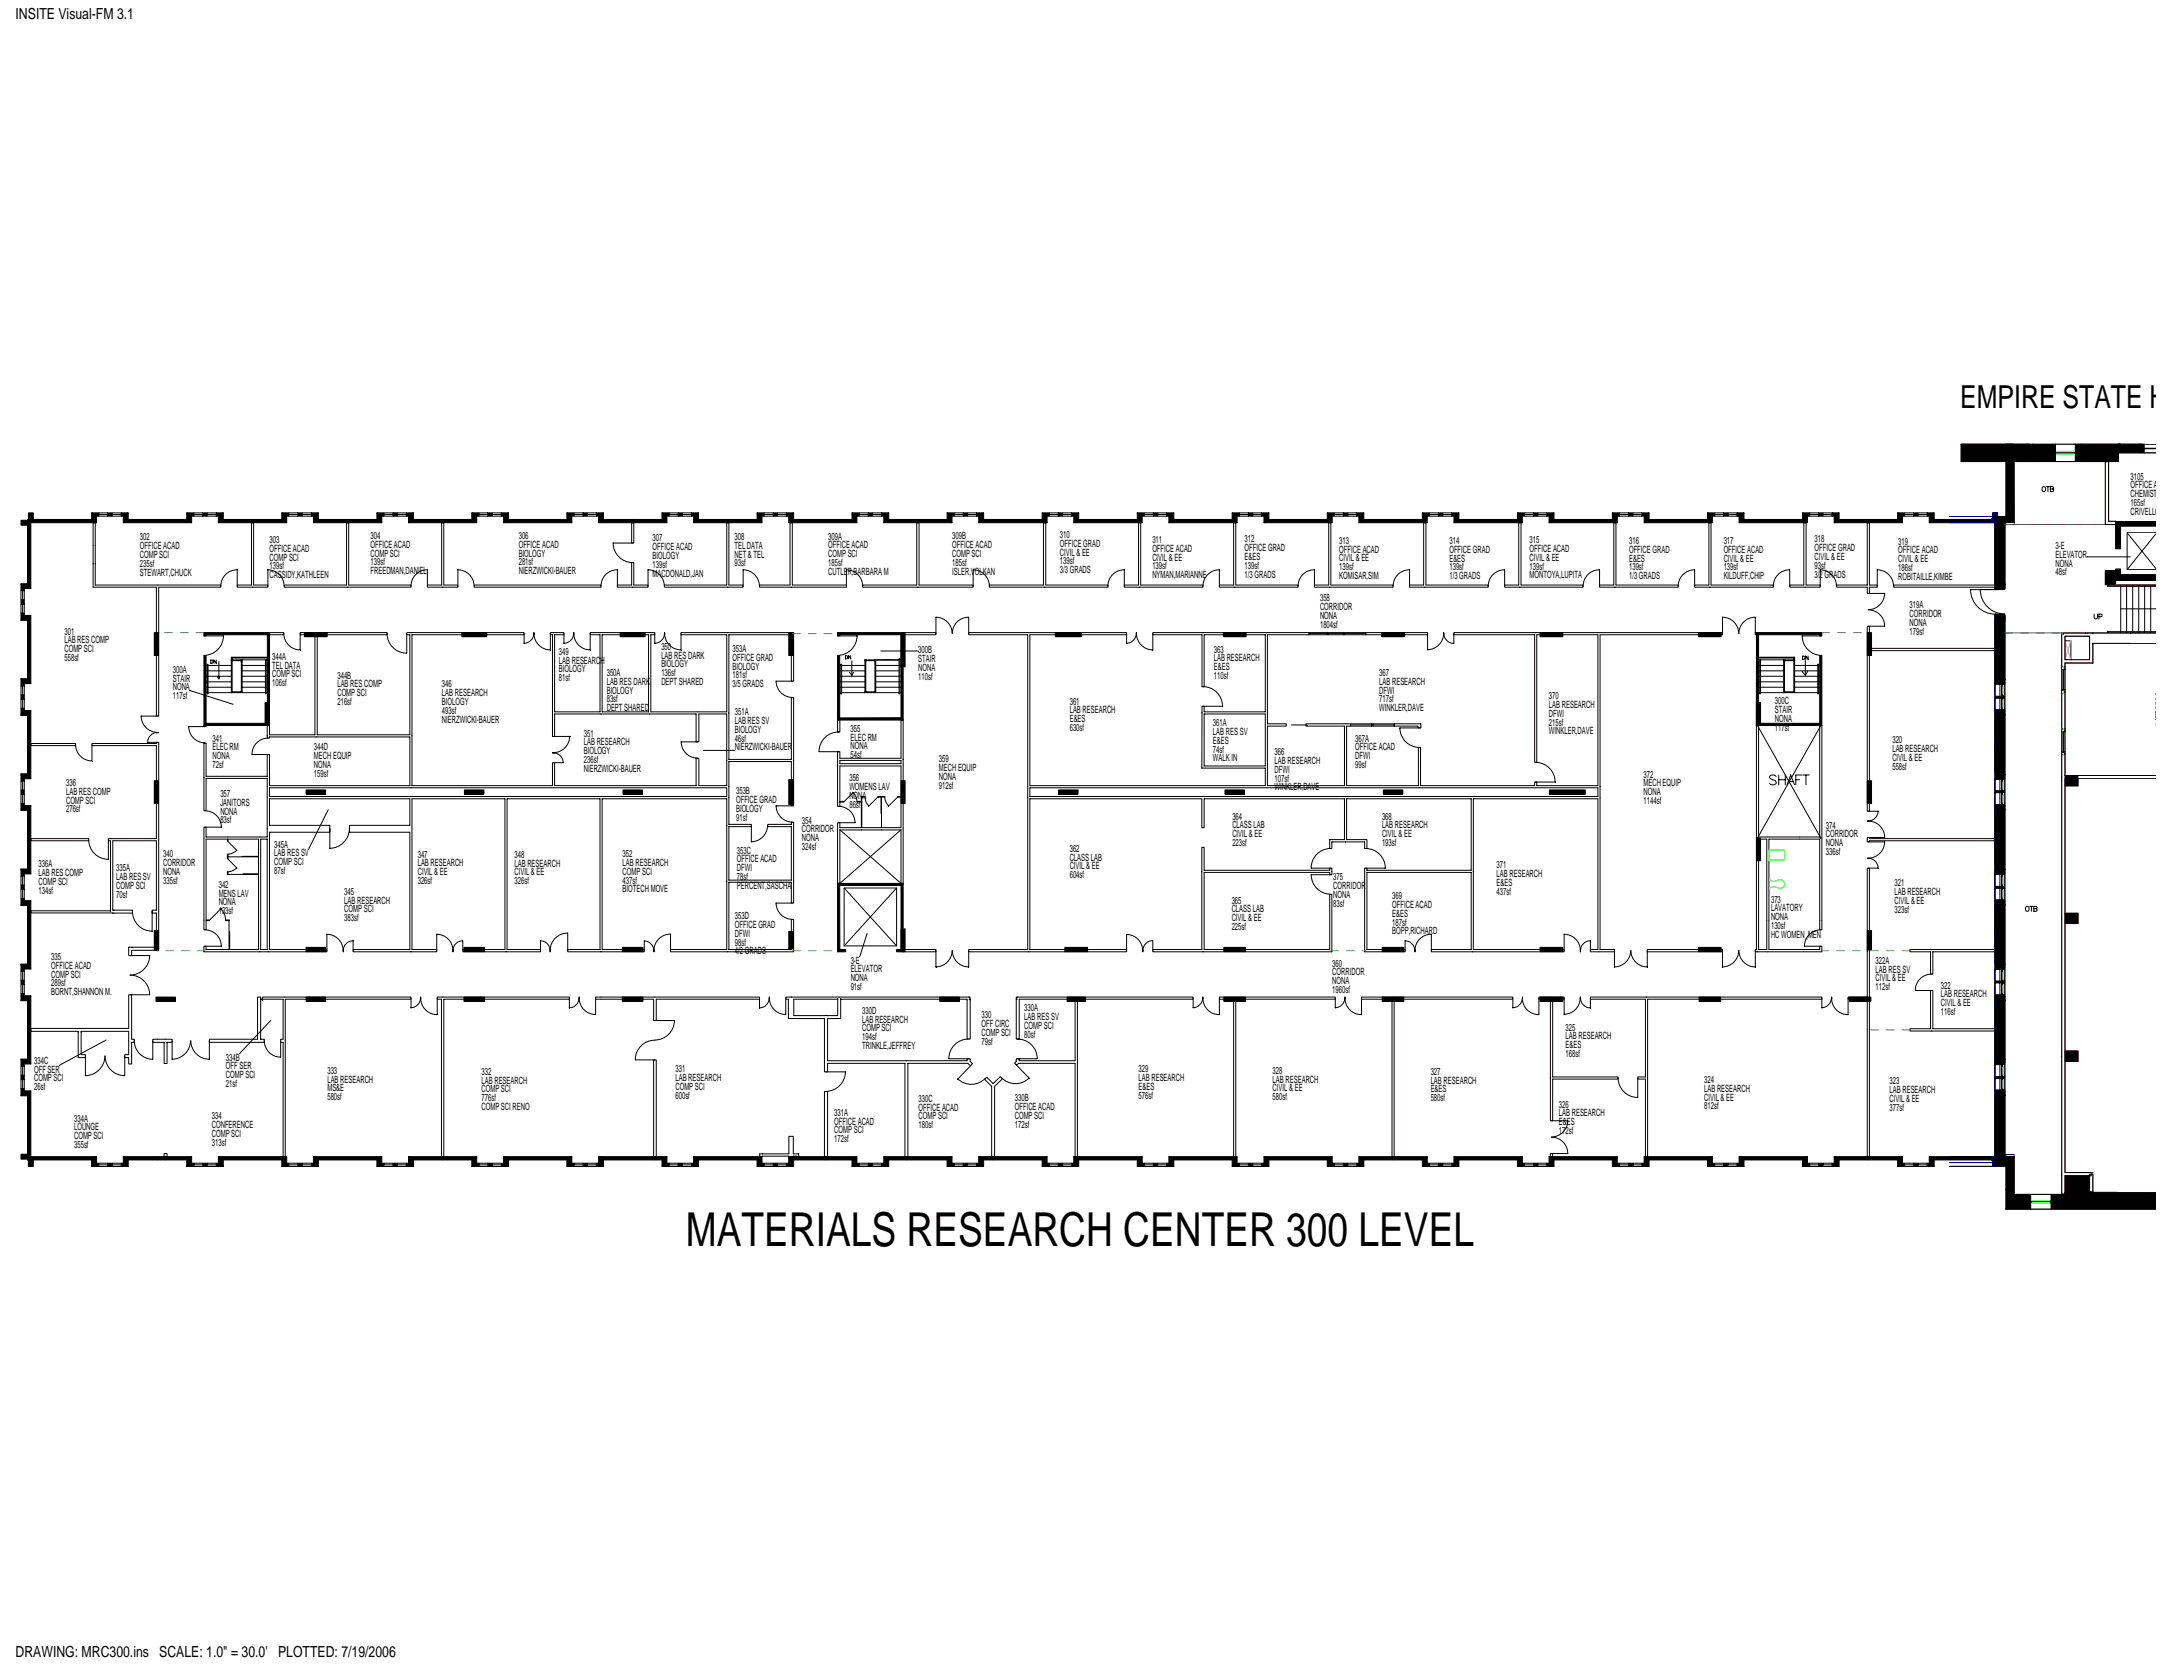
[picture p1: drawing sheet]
<svg xmlns="http://www.w3.org/2000/svg" width="279mm" height="216mm" viewBox="0 0 279 216" stroke-linecap="round" stroke-linejoin="round" font-family="sans-serif">
<defs><g id="words">
<text font-size="6" x="88.5" y="160.8">MATERIALS RESEARCH CENTER 300 LEVEL</text>
<text font-size="4.1" x="253.1" y="52.6">EMPIRE STATE H</text>
<g font-size="2">
<text x="2" y="2.4">INSITE Visual-FM 3.1</text>
<text x="2" y="213.9">DRAWING: MRC300.ins SCALE: 1.0&quot; = 30.0' PLOTTED: 7/19/2006</text>
</g>
<g font-size="1.3">
<text x="275.1" y="61.9">3105</text>
<text x="275.1" y="63">OFFICEA</text>
<text x="275.1" y="64.2">CHEMIST</text>
<text x="275.1" y="65.3">165sf</text>
<text x="18.1" y="69.7">302</text>
<text x="18.1" y="70.9">OFFICE ACAD</text>
<text x="34.8" y="70.1">303</text>
<text x="34.8" y="71.2">OFFICE ACAD</text>
<text x="47.8" y="69.6">304</text>
<text x="47.8" y="70.7">OFFICE ACAD</text>
<text x="47.8" y="71.8">COMP SCI</text>
<text x="67" y="69.6">306</text>
<text x="67" y="70.7">OFFICE ACAD</text>
<text x="67" y="71.8">BIOLOGY</text>
<text x="84.3" y="69.9">307</text>
<text x="84.3" y="71">OFFICE ACAD</text>
<text x="94.8" y="69.7">308</text>
<text x="94.8" y="70.8">TEL DATA</text>
<text x="94.8" y="71.9">NET &amp; TEL</text>
<text x="106.9" y="69.6">309A</text>
<text x="106.9" y="70.8">OFFICE ACAD</text>
<text x="106.9" y="71.9">COMP SCI</text>
<text x="122.9" y="69.6">309B</text>
<text x="122.9" y="70.8">OFFICE ACAD</text>
<text x="122.9" y="71.9">COMP SCI</text>
<text x="136.8" y="69.4">310</text>
<text x="136.8" y="70.6">OFFICE GRAD</text>
<text x="136.8" y="71.7">CIVIL &amp; EE</text>
<text x="148.8" y="70.1">311</text>
<text x="148.8" y="71.2">OFFICE ACAD</text>
<text x="160.7" y="70">312</text>
<text x="160.7" y="71.1">OFFICE GRAD</text>
<text x="172.9" y="70.2">313</text>
<text x="172.9" y="71.3">OFFICE ACAD</text>
<text x="187.1" y="70.2">314</text>
<text x="187.1" y="71.3">OFFICE GRAD</text>
<text x="197.5" y="70.1">315</text>
<text x="197.5" y="71.2">OFFICE ACAD</text>
<text x="210.3" y="70.2">316</text>
<text x="210.3" y="71.3">OFFICE GRAD</text>
<text x="222.5" y="70.2">317</text>
<text x="222.5" y="71.3">OFFICE ACAD</text>
<text x="234.3" y="70">318</text>
<text x="234.3" y="71.1">OFFICE GRAD</text>
<text x="245.1" y="70.3">319</text>
<text x="245.1" y="71.4">OFFICE ACAD</text>
<text x="265.4" y="70.8">3-E</text>
<text x="265.4" y="72">ELEVATOR</text>
<text x="275.1" y="66.4">CRIVELLO</text>
<text x="18.1" y="72">COMP SCI</text>
<text x="18.1" y="73.1">235sf</text>
<text x="18.1" y="74.3">STEWART,CHUCK</text>
<text x="34.8" y="72.3">COMP SCI</text>
<text x="34.8" y="73.5">139sf</text>
<text x="34.8" y="74.6">CASSIDY,KATHLEEN</text>
<text x="47.8" y="73">139sf</text>
<text x="47.8" y="74.1">FREEDMAN,DANIEL</text>
<text x="67" y="73">281sf</text>
<text x="67" y="74.1">NIERZWICKI-BAUER</text>
<text x="84.3" y="72.1">BIOLOGY</text>
<text x="84.3" y="73.3">139sf</text>
<text x="84.3" y="74.4">MACDONALD,JAN</text>
<text x="94.8" y="73.1">93sf</text>
<text x="106.9" y="73">185sf</text>
<text x="106.9" y="74.2">CUTLER,BARBARA M</text>
<text x="122.9" y="73">185sf</text>
<text x="122.9" y="74.2">ISLER,VOLKAN</text>
<text x="136.8" y="72.8">139sf</text>
<text x="136.8" y="74">3/3 GRADS</text>
<text x="148.8" y="72.3">CIVIL &amp; EE</text>
<text x="148.8" y="73.5">139sf</text>
<text x="148.8" y="74.6">NYMAN,MARIANNE</text>
<text x="160.7" y="72.3">E&amp;ES</text>
<text x="160.7" y="73.4">139sf</text>
<text x="160.7" y="74.5">1/3 GRADS</text>
<text x="170.4" y="77.6">358</text>
<text x="172.9" y="72.4">CIVIL &amp; EE</text>
<text x="172.9" y="73.6">139sf</text>
<text x="172.9" y="74.7">KOMISAR,SIM</text>
<text x="187.1" y="72.5">E&amp;ES</text>
<text x="187.1" y="73.6">139sf</text>
<text x="187.1" y="74.7">1/3 GRADS</text>
<text x="197.5" y="72.4">CIVIL &amp; EE</text>
<text x="197.5" y="73.5">139sf</text>
<text x="197.5" y="74.7">MONTOYA,LUPITA</text>
<text x="210.3" y="72.5">E&amp;ES</text>
<text x="210.3" y="73.6">139sf</text>
<text x="210.3" y="74.7">1/3 GRADS</text>
<text x="222.5" y="72.5">CIVIL &amp; EE</text>
<text x="222.5" y="73.6">139sf</text>
<text x="222.5" y="74.7">KILDUFF,CHIP</text>
<text x="234.3" y="72.3">CIVIL &amp; EE</text>
<text x="234.3" y="73.4">93sf</text>
<text x="234.3" y="74.5">3/2 GRADS</text>
<text x="245.1" y="72.5">CIVIL &amp; EE</text>
<text x="245.1" y="73.7">186sf</text>
<text x="245.1" y="74.8">ROBITAILLE,KIMBE</text>
<text x="265.4" y="73.1">NONA</text>
<text x="265.4" y="74.2">48sf</text>
<text x="8.3" y="81.9">301</text>
<text x="8.3" y="83">LAB RES COMP</text>
<text x="85.4" y="83.9">350</text>
<text x="170.4" y="78.7">CORRIDOR</text>
<text x="170.4" y="79.9">NONA</text>
<text x="170.4" y="81">1804sf</text>
<text x="246.5" y="78.5">319A</text>
<text x="246.5" y="79.6">CORRIDOR</text>
<text x="246.5" y="80.8">NONA</text>
<text x="246.5" y="81.9">179sf</text>
<text x="8.3" y="84.2">COMP SCI</text>
<text x="8.3" y="85.3">558sf</text>
<text x="22.3" y="87.9">STAIR</text>
<text x="22.3" y="89.1">NONA</text>
<text x="22.3" y="86.8">300A</text>
<text x="35.1" y="85.2">344A</text>
<text x="35.1" y="86.3">TEL DATA</text>
<text x="35.1" y="87.4">COMP SCI</text>
<text x="35.1" y="88.6">106sf</text>
<text x="43.6" y="87.6">344B</text>
<text x="43.6" y="88.7">LAB RES COMP</text>
<text x="43.6" y="89.8">COMP SCI</text>
<text x="57.1" y="88.7">346</text>
<text x="57.1" y="89.9">LAB RESEARCH</text>
<text x="72.2" y="84.5">349</text>
<text x="72.2" y="85.6">LAB RESEARCH</text>
<text x="72.2" y="86.8">BIOLOGY</text>
<text x="72.2" y="87.9">81sf</text>
<text x="78.3" y="87.2">350A</text>
<text x="78.3" y="88.4">LAB RES DARK</text>
<text x="78.3" y="89.5">BIOLOGY</text>
<text x="85.4" y="85">LAB RES DARK</text>
<text x="85.4" y="86.1">BIOLOGY</text>
<text x="85.4" y="87.3">136sf</text>
<text x="85.4" y="88.4">DEPT SHARED</text>
<text x="94.6" y="84.1">353A</text>
<text x="94.6" y="85.3">OFFICE GRAD</text>
<text x="94.6" y="86.4">BIOLOGY</text>
<text x="94.6" y="87.5">181sf</text>
<text x="94.6" y="88.7">3/5 GRADS</text>
<text x="118.6" y="84.3">300B</text>
<text x="118.6" y="85.4">STAIR</text>
<text x="118.6" y="86.6">NONA</text>
<text x="118.6" y="87.7">110sf</text>
<text x="156.7" y="84.2">363</text>
<text x="156.7" y="85.4">LAB RESEARCH</text>
<text x="156.7" y="86.5">E&amp;ES</text>
<text x="156.7" y="87.6">110sf</text>
<text x="178.1" y="87.2">367</text>
<text x="178.1" y="88.4">LAB RESEARCH</text>
<text x="178.1" y="89.5">DFWI</text>
<text x="22.3" y="90.2">117sf</text>
<text x="27.4" y="95.7">341</text>
<text x="43.6" y="91">216sf</text>
<text x="57.1" y="91">BIOLOGY</text>
<text x="57.1" y="92.1">493sf</text>
<text x="57.1" y="93.3">NIERZWICKI-BAUER</text>
<text x="75.4" y="95.1">351</text>
<text x="78.3" y="90.7">83sf</text>
<text x="78.3" y="91.8">DEPT SHARED</text>
<text x="94.9" y="92.3">351A</text>
<text x="94.9" y="93.4">LAB RES SV</text>
<text x="94.9" y="94.6">BIOLOGY</text>
<text x="94.9" y="95.7">46sf</text>
<text x="109.8" y="94.4">355</text>
<text x="109.8" y="95.6">ELEC RM</text>
<text x="138.1" y="90.9">361</text>
<text x="138.1" y="92.1">LAB RESEARCH</text>
<text x="138.1" y="93.2">E&amp;ES</text>
<text x="138.1" y="94.3">630sf</text>
<text x="156.6" y="93.7">361A</text>
<text x="156.6" y="94.9">LAB RES SV</text>
<text x="156.6" y="96">E&amp;ES</text>
<text x="175" y="95.7">367A</text>
<text x="178.1" y="90.6">717sf</text>
<text x="178.1" y="91.8">WINKLER,DAVE</text>
<text x="200" y="90.2">370</text>
<text x="200" y="91.4">LAB RESEARCH</text>
<text x="200" y="92.5">DFWI</text>
<text x="200" y="93.6">215sf</text>
<text x="200" y="94.8">WINKLER,DAVE</text>
<text x="229.2" y="90.9">300C</text>
<text x="229.2" y="92">STAIR</text>
<text x="229.2" y="93.2">NONA</text>
<text x="229.2" y="94.3">117sf</text>
<text x="244.3" y="95.9">320</text>
<text x="278.3" y="90.3">3</text>
<text x="278.3" y="91.5">S</text>
<text x="278.3" y="92.6">N</text>
<text x="278.3" y="93.7">7</text>
<text x="8.5" y="101.4">336</text>
<text x="27.4" y="96.8">ELEC RM</text>
<text x="27.4" y="98">NONA</text>
<text x="27.4" y="99.1">72sf</text>
<text x="40.5" y="96.8">344D</text>
<text x="40.5" y="98">MECH EQUIP</text>
<text x="40.5" y="99.1">NONA</text>
<text x="40.5" y="100.2">159sf</text>
<text x="75.4" y="96.2">LAB RESEARCH</text>
<text x="75.4" y="97.3">BIOLOGY</text>
<text x="75.4" y="98.5">236sf</text>
<text x="75.4" y="99.6">NIERZWICKI-BAUER</text>
<text x="94.9" y="96.8">NIERZWICKI-BAUER</text>
<text x="109.7" y="100.8">356</text>
<text x="109.7" y="102">WOMENS LAV</text>
<text x="109.8" y="96.7">NONA</text>
<text x="109.8" y="97.8">54sf</text>
<text x="121.2" y="98.4">359</text>
<text x="121.2" y="99.5">MECH EQUIP</text>
<text x="121.2" y="100.6">NONA</text>
<text x="121.2" y="101.8">912sf</text>
<text x="156.6" y="97.1">74sf</text>
<text x="156.6" y="98.3">WALK IN</text>
<text x="164.6" y="97.5">366</text>
<text x="164.6" y="98.6">LAB RESEARCH</text>
<text x="164.6" y="99.7">DFWI</text>
<text x="164.6" y="100.9">107sf</text>
<text x="175" y="96.8">OFFICE ACAD</text>
<text x="175" y="98">DFWI</text>
<text x="175" y="99.1">99sf</text>
<text x="212.2" y="100.4">372</text>
<text x="212.2" y="101.5">MECH EQUIP</text>
<text x="244.3" y="97">LAB RESEARCH</text>
<text x="244.3" y="98.2">CIVIL &amp; EE</text>
<text x="244.3" y="99.3">558sf</text>
<text x="8.5" y="102.6">LAB RES COMP</text>
<text x="8.5" y="103.7">COMP SCI</text>
<text x="8.5" y="104.8">276sf</text>
<text x="28.4" y="102.8">357</text>
<text x="28.4" y="104">JANITORS</text>
<text x="28.4" y="105.1">NONA</text>
<text x="28.4" y="106.3">83sf</text>
<text x="95" y="102.5">353B</text>
<text x="95" y="103.7">OFFICE GRAD</text>
<text x="95" y="104.8">BIOLOGY</text>
<text x="95" y="105.9">91sf</text>
<text x="103.5" y="106.3">354</text>
<text x="103.5" y="107.4">CORRIDOR</text>
<text x="109.7" y="103.1">NONA</text>
<text x="109.7" y="104.2">86sf</text>
<text x="159.1" y="105.8">364</text>
<text x="159.1" y="106.9">CLASS LAB</text>
<text x="164.6" y="102">WINKLER,DAVE</text>
<text x="178.4" y="105.8">368</text>
<text x="178.4" y="106.9">LAB RESEARCH</text>
<text x="212.2" y="102.6">NONA</text>
<text x="212.2" y="103.8">1144sf</text>
<text x="235.7" y="106.9">374</text>
<text x="5" y="111.9">336A</text>
<text x="5" y="113.1">LAB RES COMP</text>
<text x="15" y="112.4">335A</text>
<text x="15" y="113.6">LAB RES SV</text>
<text x="21.1" y="110.6">340</text>
<text x="21.1" y="111.8">CORRIDOR</text>
<text x="21.1" y="112.9">NONA</text>
<text x="35.4" y="109.4">345A</text>
<text x="35.4" y="110.5">LAB RES SV</text>
<text x="35.4" y="111.7">COMP SCI</text>
<text x="35.4" y="112.8">87sf</text>
<text x="53.9" y="110.7">347</text>
<text x="53.9" y="111.8">LAB RESEARCH</text>
<text x="53.9" y="112.9">CIVIL &amp; EE</text>
<text x="66.4" y="110.7">348</text>
<text x="66.4" y="111.8">LAB RESEARCH</text>
<text x="66.4" y="113">CIVIL &amp; EE</text>
<text x="80.4" y="110.6">352</text>
<text x="80.4" y="111.8">LAB RESEARCH</text>
<text x="80.4" y="112.9">COMP SCI</text>
<text x="95.1" y="110.2">353C</text>
<text x="95.1" y="111.3">OFFICE ACAD</text>
<text x="95.1" y="112.4">DFWI</text>
<text x="95.1" y="113.6">78sf</text>
<text x="103.5" y="108.5">NONA</text>
<text x="103.5" y="109.7">324sf</text>
<text x="138.1" y="109.9">362</text>
<text x="138.1" y="111.1">CLASS LAB</text>
<text x="138.1" y="112.2">CIVIL &amp; EE</text>
<text x="138.1" y="113.3">604sf</text>
<text x="159.1" y="108.1">CIVIL &amp; EE</text>
<text x="159.1" y="109.2">223sf</text>
<text x="172.1" y="113.6">375</text>
<text x="178.4" y="108">CIVIL &amp; EE</text>
<text x="178.4" y="109.2">193sf</text>
<text x="193.2" y="112.1">371</text>
<text x="193.2" y="113.2">LAB RESEARCH</text>
<text x="235.7" y="108.1">CORRIDOR</text>
<text x="235.7" y="109.2">NONA</text>
<text x="235.7" y="110.3">336sf</text>
<text x="5" y="114.2">COMP SCI</text>
<text x="5" y="115.3">134sf</text>
<text x="15" y="114.7">COMP SCI</text>
<text x="15" y="115.8">70sf</text>
<text x="21.1" y="114">335sf</text>
<text x="28.2" y="114.6">342</text>
<text x="28.2" y="115.7">MENS LAV</text>
<text x="28.2" y="116.8">NONA</text>
<text x="28.2" y="118">133sf</text>
<text x="44.5" y="115.5">345</text>
<text x="44.5" y="116.6">LAB RESEARCH</text>
<text x="44.5" y="117.8">COMP SCI</text>
<text x="44.5" y="118.9">383sf</text>
<text x="53.9" y="114.1">326sf</text>
<text x="66.4" y="114.1">326sf</text>
<text x="80.4" y="114">437sf</text>
<text x="80.4" y="115.2">BIOTECH MOVE</text>
<text x="94.9" y="118.6">353D</text>
<text x="94.9" y="119.7">OFFICE GRAD</text>
<text x="95.1" y="114.7">PERCENT,SASCHA</text>
<text x="159" y="116.6">365</text>
<text x="159" y="117.8">CLASS LAB</text>
<text x="159" y="118.9">CIVIL &amp; EE</text>
<text x="172.1" y="114.7">CORRIDOR</text>
<text x="172.1" y="115.9">NONA</text>
<text x="172.1" y="117">83sf</text>
<text x="179.7" y="116">369</text>
<text x="179.7" y="117.2">OFFICE ACAD</text>
<text x="179.7" y="118.3">E&amp;ES</text>
<text x="179.7" y="119.4">187sf</text>
<text x="193.2" y="114.3">E&amp;ES</text>
<text x="193.2" y="115.5">437sf</text>
<text x="228.7" y="116.5">373</text>
<text x="228.7" y="117.6">LAVATORY</text>
<text x="228.7" y="118.7">NONA</text>
<text x="228.7" y="119.9">130sf</text>
<text x="244.6" y="114.4">321</text>
<text x="244.6" y="115.5">LAB RESEARCH</text>
<text x="244.6" y="116.6">CIVIL &amp; EE</text>
<text x="244.6" y="117.8">323sf</text>
<text x="6.6" y="123.9">335</text>
<text x="6.6" y="125">OFFICE ACAD</text>
<text x="94.9" y="120.9">DFWI</text>
<text x="94.9" y="122">98sf</text>
<text x="94.9" y="123.1">4/2 GRADS</text>
<text x="109.8" y="124.4">3-E</text>
<text x="109.8" y="125.5">ELEVATOR</text>
<text x="159" y="120">225sf</text>
<text x="172" y="124.7">360</text>
<text x="172" y="125.9">CORRIDOR</text>
<text x="179.7" y="120.6">BOPP,RICHARD</text>
<text x="228.7" y="121">HC WOMEN_MEN</text>
<text x="242.2" y="124.4">322A</text>
<text x="242.2" y="125.5">LAB RES SV</text>
<text x="6.6" y="126.2">COMP SCI</text>
<text x="6.6" y="127.3">289sf</text>
<text x="6.6" y="128.4">BORNT,SHANNON M.</text>
<text x="109.8" y="126.6">NONA</text>
<text x="109.8" y="127.8">91sf</text>
<text x="111.3" y="130.8">330D</text>
<text x="111.3" y="132">LAB RESEARCH</text>
<text x="126.7" y="131.4">330</text>
<text x="132.3" y="130.5">330A</text>
<text x="132.3" y="131.6">LAB RES SV</text>
<text x="172" y="127">NONA</text>
<text x="172" y="128.1">1960sf</text>
<text x="242.2" y="126.6">CIVIL &amp; EE</text>
<text x="242.2" y="127.8">112sf</text>
<text x="250.6" y="127.6">322</text>
<text x="250.6" y="128.7">LAB RESEARCH</text>
<text x="250.6" y="129.9">CIVIL &amp; EE</text>
<text x="250.6" y="131">116sf</text>
<text x="4.4" y="137.3">334C</text>
<text x="29.2" y="136.9">334B</text>
<text x="111.3" y="133.1">COMP SCI</text>
<text x="111.3" y="134.2">194sf</text>
<text x="111.3" y="135.4">TRINKLE,JEFFREY</text>
<text x="126.7" y="132.5">OFF CIRC</text>
<text x="126.7" y="133.7">COMP SCI</text>
<text x="126.7" y="134.8">79sf</text>
<text x="132.3" y="132.8">COMP SCI</text>
<text x="132.3" y="133.9">80sf</text>
<text x="202.1" y="133">325</text>
<text x="202.1" y="134.1">LAB RESEARCH</text>
<text x="202.1" y="135.3">E&amp;ES</text>
<text x="202.1" y="136.4">168sf</text>
<text x="4.4" y="138.4">OFF SER</text>
<text x="4.4" y="139.5">COMP SCI</text>
<text x="4.4" y="140.7">26sf</text>
<text x="29.2" y="138">OFF SER</text>
<text x="29.2" y="139.1">COMP SCI</text>
<text x="29.2" y="140.3">21sf</text>
<text x="42.3" y="138.6">333</text>
<text x="42.3" y="139.7">LAB RESEARCH</text>
<text x="42.3" y="140.8">MS&amp;E</text>
<text x="42.3" y="142">580sf</text>
<text x="62.2" y="138.7">332</text>
<text x="62.2" y="139.8">LAB RESEARCH</text>
<text x="62.2" y="140.9">COMP SCI</text>
<text x="62.2" y="142.1">776sf</text>
<text x="62.2" y="143.2">COMP SCI RENO</text>
<text x="87.2" y="138.4">331</text>
<text x="87.2" y="139.5">LAB RESEARCH</text>
<text x="87.2" y="140.7">COMP SCI</text>
<text x="87.2" y="141.8">600sf</text>
<text x="107.7" y="144">331A</text>
<text x="118.6" y="142.2">330C</text>
<text x="118.6" y="143.3">OFFICE ACAD</text>
<text x="131" y="142.1">330B</text>
<text x="131" y="143.3">OFFICE ACAD</text>
<text x="147" y="138.4">329</text>
<text x="147" y="139.5">LAB RESEARCH</text>
<text x="147" y="140.7">E&amp;ES</text>
<text x="147" y="141.8">576sf</text>
<text x="164.3" y="138.6">328</text>
<text x="164.3" y="139.7">LAB RESEARCH</text>
<text x="164.3" y="140.8">CIVIL &amp; EE</text>
<text x="164.3" y="142">580sf</text>
<text x="184.7" y="138.7">327</text>
<text x="184.7" y="139.8">LAB RESEARCH</text>
<text x="184.7" y="141">E&amp;ES</text>
<text x="184.7" y="142.1">580sf</text>
<text x="201.3" y="142.9">326</text>
<text x="220" y="139.8">324</text>
<text x="220" y="140.9">LAB RESEARCH</text>
<text x="220" y="142">CIVIL &amp; EE</text>
<text x="220" y="143.2">812sf</text>
<text x="244" y="140">323</text>
<text x="244" y="141.1">LAB RESEARCH</text>
<text x="244" y="142.2">CIVIL &amp; EE</text>
<text x="244" y="143.4">377sf</text>
<text x="9.6" y="144.8">334A</text>
<text x="9.6" y="145.9">LOUNGE</text>
<text x="9.6" y="147">COMP SCI</text>
<text x="9.6" y="148.2">355sf</text>
<text x="27.3" y="144.4">334</text>
<text x="27.3" y="145.6">CONFERENCE</text>
<text x="27.3" y="146.7">COMP SCI</text>
<text x="27.3" y="147.8">313sf</text>
<text x="107.7" y="145.1">OFFICE ACAD</text>
<text x="107.7" y="146.3">COMP SCI</text>
<text x="107.7" y="147.4">172sf</text>
<text x="118.6" y="144.4">COMP SCI</text>
<text x="118.6" y="145.6">180sf</text>
<text x="131" y="144.4">COMP SCI</text>
<text x="131" y="145.5">172sf</text>
<text x="201.3" y="144.1">LAB RESEARCH</text>
<text x="201.3" y="145.2">E&amp;ES</text>
<text x="201.3" y="146.3">172sf</text>
</g>
</g></defs>
<g fill="#000" stroke="#000" stroke-width=".13">
<path d="M2.7 67.1h.9v.7h-.9z" fill-rule="evenodd"/>
<path d="M2.7 79.1v1l.4-.7v-.3zM2.7 77.4v.6h.4v-.6zM2.7 75.3v.9h.4v-.3z" fill-rule="evenodd"/>
<path d="M3.1 79.4h.9l-.4 .7h-.9z" fill-rule="evenodd"/>
<path d="M4 79.4v8.8l-.4-.6v-7.5z" fill-rule="evenodd"/>
<path d="M3.6 67l.4 .5v8.4l-.4-.6z" fill-rule="evenodd"/>
<path d="M2.7 75.3h.9l.4 .6h-.9z" fill-rule="evenodd"/>
<path d="M3.7 66.2h.6v.9h-.6z" fill-rule="evenodd"/>
<path d="M3.6 67h8.5v.5h-8.1z" fill-rule="evenodd"/>
<path d="M11.8 67l.7 .5h-.4v-.5z" fill-rule="evenodd"/>
<path d="M11.8 66.2l.7 .4h.3v-.4zM13.9 66.2v.4h.6v-.4zM15.6 66.2v.4h.3l.7-.4z" fill-rule="evenodd"/>
<path d="M11.8 66.2l.7 .4v.9l-.7-.5z" fill-rule="evenodd"/>
<path d="M15.9 66.6l.7-.4v.8l-.7 .5z" fill-rule="evenodd"/>
<path d="M24.1 66.2l.6 .4h.3v-.4zM26.2 66.2v.4h.6v-.4zM27.9 66.2v.4h.3l.6-.4z" fill-rule="evenodd"/>
<path d="M24.1 66.2l.6 .4v.9l-.6-.5z" fill-rule="evenodd"/>
<path d="M15.9 67.5l.7-.5h7.5l.6 .5z" fill-rule="evenodd"/>
<path d="M28.2 66.6l.6-.4v.8l-.6 .5z" fill-rule="evenodd"/>
<path d="M28.2 67.5l.6-.5h3.8v.5z" fill-rule="evenodd"/>
<path d="M32.6 67h3.8l.6 .5h-4.4z" fill-rule="evenodd"/>
<path d="M36.4 66.2l.6 .4h.3v-.4zM38.5 66.2v.4h.5v-.4zM40.2 66.2v.4h.3l.6-.4z" fill-rule="evenodd"/>
<path d="M36.4 66.2l.6 .4v.9l-.6-.5z" fill-rule="evenodd"/>
<path d="M40.5 66.6l.6-.4v.8l-.6 .5z" fill-rule="evenodd"/>
<path d="M40.5 67.5l.6-.5h3.8v.5z" fill-rule="evenodd"/>
<path d="M44.9 67h3.8l.6 .5h-4.4z" fill-rule="evenodd"/>
<path d="M48.7 66.2l.6 .4h.3v-.4zM50.7 66.2v.4h.6v-.4zM52.5 66.2v.4h.2l.7-.4z" fill-rule="evenodd"/>
<path d="M48.7 66.2l.6 .4v.9l-.6-.5z" fill-rule="evenodd"/>
<path d="M52.7 66.6l.7-.4v.8l-.7 .5z" fill-rule="evenodd"/>
<path d="M52.7 67.5l.7-.5h3.7v.5z" fill-rule="evenodd"/>
<path d="M57.1 67h3.8l.7 .5h-4.5z" fill-rule="evenodd"/>
<path d="M60.9 66.2l.7 .4h.2v-.4zM63 66.2v.4h.6v-.4zM64.7 66.2v.4h.3l.7-.4z" fill-rule="evenodd"/>
<path d="M60.9 66.2l.7 .4v.9l-.7-.5z" fill-rule="evenodd"/>
<path d="M65 66.6l.7-.4v.8l-.7 .5z" fill-rule="evenodd"/>
<path d="M73.2 66.2l.6 .4h.3v-.4zM75.3 66.2v.4h.5v-.4zM77 66.2v.4h.3l.6-.4z" fill-rule="evenodd"/>
<path d="M73.2 66.2l.6 .4v.9l-.6-.5z" fill-rule="evenodd"/>
<path d="M65 67.5l.7-.5h7.5l.6 .5z" fill-rule="evenodd"/>
<path d="M77.3 66.6l.6-.4v.8l-.6 .5z" fill-rule="evenodd"/>
<path d="M77.3 67.5l.6-.5h3.8v.5z" fill-rule="evenodd"/>
<path d="M81.7 67h3.8l.6 .5h-4.4z" fill-rule="evenodd"/>
<path d="M85.5 66.2l.6 .4h.3v-.4zM87.5 66.2v.4h.6v-.4zM89.3 66.2v.4h.3l.6-.4z" fill-rule="evenodd"/>
<path d="M85.5 66.2l.6 .4v.9l-.6-.5z" fill-rule="evenodd"/>
<path d="M89.6 66.6l.6-.4v.8l-.6 .5z" fill-rule="evenodd"/>
<path d="M89.6 67.5l.6-.5h3.8v.5z" fill-rule="evenodd"/>
<path d="M94 67h3.7l.7 .5h-4.4z" fill-rule="evenodd"/>
<path d="M97.7 66.2l.7 .4h.3v-.4zM99.8 66.2v.4h.6v-.4zM101.5 66.2v.4h.3l.7-.4z" fill-rule="evenodd"/>
<path d="M97.7 66.2l.7 .4v.9l-.7-.5z" fill-rule="evenodd"/>
<path d="M101.8 66.6l.7-.4v.8l-.7 .5z" fill-rule="evenodd"/>
<path d="M102.2 67h.3l-.7 .5h.4z" fill-rule="evenodd"/>
<path d="M102.2 67h7.8l.6 .5h-8.4z" fill-rule="evenodd"/>
<path d="M110 66.2l.6 .4h.3v-.4zM112.1 66.2v.4h.6v-.4zM113.8 66.2v.4h.3l.6-.4z" fill-rule="evenodd"/>
<path d="M110 66.2l.6 .4v.9l-.6-.5z" fill-rule="evenodd"/>
<path d="M114.1 66.6l.6-.4v.8l-.6 .5z" fill-rule="evenodd"/>
<path d="M114.1 67.5l.6-.5h3.8v.5z" fill-rule="evenodd"/>
<path d="M118.5 67h3.8l.6 .5h-4.4z" fill-rule="evenodd"/>
<path d="M122.3 66.2l.6 .4h.3v-.4zM124.4 66.2v.4h.5v-.4zM126.1 66.2v.4h.3l.6-.4z" fill-rule="evenodd"/>
<path d="M122.3 66.2l.6 .4v.9l-.6-.5z" fill-rule="evenodd"/>
<path d="M126.4 66.6l.6-.4v.8l-.6 .5z" fill-rule="evenodd"/>
<path d="M126.4 67.5l.6-.5h7.9v.5z" fill-rule="evenodd"/>
<path d="M134.6 67h.3v.5h.3z" fill-rule="evenodd"/>
<path d="M134.6 66.2l.6 .4h.3v-.4zM136.6 66.2v.4h.6v-.4zM138.4 66.2v.4h.2l.7-.4z" fill-rule="evenodd"/>
<path d="M134.6 66.2l.6 .4v.9l-.6-.5z" fill-rule="evenodd"/>
<path d="M138.6 66.6l.7-.4v.8l-.7 .5z" fill-rule="evenodd"/>
<path d="M138.6 67.5l.7-.5h7.9v.5z" fill-rule="evenodd"/>
<path d="M146.8 67h.4v.5h.3z" fill-rule="evenodd"/>
<path d="M146.8 66.2l.7 .4h.2v-.4zM148.9 66.2v.4h.6v-.4zM150.6 66.2v.4h.3l.7-.4z" fill-rule="evenodd"/>
<path d="M146.8 66.2l.7 .4v.9l-.7-.5z" fill-rule="evenodd"/>
<path d="M150.9 66.6l.7-.4v.8l-.7 .5z" fill-rule="evenodd"/>
<path d="M150.9 67.5l.7-.5h7.8v.5z" fill-rule="evenodd"/>
<path d="M159.1 67h.3v.5h.3z" fill-rule="evenodd"/>
<path d="M159.1 66.2l.6 .4h.3v-.4zM161.2 66.2v.4h.6v-.4zM162.9 66.2v.4h.3l.6-.4z" fill-rule="evenodd"/>
<path d="M159.1 66.2l.6 .4v.9l-.6-.5z" fill-rule="evenodd"/>
<path d="M163.2 66.6l.6-.4v.8l-.6 .5z" fill-rule="evenodd"/>
<path d="M163.2 67.5l.6-.5h7.9v.5z" fill-rule="evenodd"/>
<path d="M171.4 67h.3v.5h.3z" fill-rule="evenodd"/>
<path d="M171.4 66.2l.6 .4h.3v-.4zM173.4 66.2v.4h.6v-.4zM175.2 66.2v.4h.3l.6-.4z" fill-rule="evenodd"/>
<path d="M171.4 66.2l.6 .4v.9l-.6-.5z" fill-rule="evenodd"/>
<path d="M175.5 66.6l.6-.4v.8l-.6 .5z" fill-rule="evenodd"/>
<path d="M175.5 67.5l.6-.5h7.9v.5z" fill-rule="evenodd"/>
<path d="M183.6 67h.4v.5h.3z" fill-rule="evenodd"/>
<path d="M183.6 66.2l.7 .4h.3v-.4zM185.7 66.2v.4h.6v-.4zM187.5 66.2v.4h.2l.7-.4z" fill-rule="evenodd"/>
<path d="M183.6 66.2l.7 .4v.9l-.7-.5z" fill-rule="evenodd"/>
<path d="M187.7 66.6l.7-.4v.8l-.7 .5z" fill-rule="evenodd"/>
<path d="M187.7 67.5l.7-.5h7.8v.5z" fill-rule="evenodd"/>
<path d="M195.9 67h.3v.5h.4z" fill-rule="evenodd"/>
<path d="M195.9 66.2l.7 .4h.2v-.4zM198 66.2v.4h.6v-.4zM199.7 66.2v.4h.3l.6-.4z" fill-rule="evenodd"/>
<path d="M195.9 66.2l.7 .4v.9l-.7-.5z" fill-rule="evenodd"/>
<path d="M200 66.6l.6-.4v.8l-.6 .5z" fill-rule="evenodd"/>
<path d="M200 67.5l.6-.5h7.9v.5z" fill-rule="evenodd"/>
<path d="M208.2 67h.3v.5h.3z" fill-rule="evenodd"/>
<path d="M208.2 66.2l.6 .4h.3v-.4zM210.3 66.2v.4h.5v-.4zM212 66.2v.4h.3l.6-.4z" fill-rule="evenodd"/>
<path d="M208.2 66.2l.6 .4v.9l-.6-.5z" fill-rule="evenodd"/>
<path d="M212.3 66.6l.6-.4v.8l-.6 .5z" fill-rule="evenodd"/>
<path d="M212.3 67.5l.6-.5h7.9v.5z" fill-rule="evenodd"/>
<path d="M220.5 67l.6 .5h-.3v-.5z" fill-rule="evenodd"/>
<path d="M220.5 66.2l.6 .4h.3v-.4zM222.5 66.2v.4h.6v-.4zM224.3 66.2v.4h.2l.7-.4z" fill-rule="evenodd"/>
<path d="M220.5 66.2l.6 .4v.9l-.6-.5z" fill-rule="evenodd"/>
<path d="M224.5 66.6l.7-.4v.8l-.7 .5z" fill-rule="evenodd"/>
<path d="M224.5 67.5l.7-.5h7.8v.5z" fill-rule="evenodd"/>
<path d="M232.7 67l.7 .5h-.4v-.5z" fill-rule="evenodd"/>
<path d="M232.7 66.2l.7 .4h.3v-.4zM234.8 66.2v.4h.6v-.4zM236.5 66.2v.4h.3l.6-.4z" fill-rule="evenodd"/>
<path d="M232.7 66.2l.7 .4v.9l-.7-.5z" fill-rule="evenodd"/>
<path d="M236.8 66.6l.6-.4v.8l-.6 .5z" fill-rule="evenodd"/>
<path d="M236.8 67.5l.6-.5h3.8v.5z" fill-rule="evenodd"/>
<path d="M241.2 67h3.8l.6 .5h-4.4z" fill-rule="evenodd"/>
<path d="M245 66.2l.6 .4h.3v-.4zM247.1 66.2v.4h.5v-.4zM248.8 66.2v.4h.3l.6-.4z" fill-rule="evenodd"/>
<path d="M245 66.2l.6 .4v.9l-.6-.5z" fill-rule="evenodd"/>
<path d="M249.1 66.6l.6-.4v.8l-.6 .5z" fill-rule="evenodd"/>
<path d="M249.1 67.5l.6-.5h8.3l-.4 .5z" fill-rule="evenodd"/>
<path d="M257.6 75.6v.5h.4v-.5zM257.6 79.3v1.4h.4v-1.4z" fill-rule="evenodd"/>
<path d="M257.6 67.5l.4-.5v8.6h-.4z" fill-rule="evenodd"/>
<path d="M257.3 66.2h.6v.8h-.6z" fill-rule="evenodd"/>
<path d="M257.9 67.1h1v.7h-1z" fill-rule="evenodd"/>
<path d="M258 75.3h.9v.6h-.9z" fill-rule="evenodd"/>
<path d="M258 79.4h.9v.7h-.9z" fill-rule="evenodd"/>
<path d="M3.1 91.7h.9l-.4 .6h-.9z" fill-rule="evenodd"/>
<path d="M2.7 91.4v.9l.4-.6v-.3zM2.7 89.7v.5h.4v-.5zM2.7 87.6v.9h.4v-.3z" fill-rule="evenodd"/>
<path d="M4 91.7v4.4h-.4v-3.8z" fill-rule="evenodd"/>
<path d="M2.7 87.6h.9l.4 .6h-.9z" fill-rule="evenodd"/>
<path d="M3.6 96.1h.4v4.4l-.4-.6z" fill-rule="evenodd"/>
<path d="M26.3 81.6h8.5l-.3 .3h-7.9z" fill-rule="evenodd"/>
<path d="M26.3 81.6v.5h.3v-.2zM26.3 84.6v9l.3-.3v-8.7z" fill-rule="evenodd"/>
<path d="M26.5 93.3v.3h-.2l.3-.3z" fill-rule="evenodd"/>
<path d="M26.5 93.3h8.1v.3h-8.1z" fill-rule="evenodd"/>
<path d="M34.5 93.3l.3 .3h-.2v-.3z" fill-rule="evenodd"/>
<path d="M34.5 81.8v3.1h.3v-3.1z" fill-rule="evenodd"/>
<path d="M34.5 81.8h.3v-.2l-.3 .3z" fill-rule="evenodd"/>
<path d="M34.5 84.9h.3v8.7l-.3-.3z" fill-rule="evenodd"/>
<path d="M108.1 81.8v.3h.3v-.3zM108.1 84.6v8.3l.3-.3v-8z" fill-rule="evenodd"/>
<path d="M108.1 81.6h8.5l-.3 .3h-7.9z" fill-rule="evenodd"/>
<path d="M108.1 81.6v.2h.3v.1z" fill-rule="evenodd"/>
<path d="M108.3 92.6v.3h-.2l.3-.3z" fill-rule="evenodd"/>
<path d="M108.3 92.6h8.2v.3h-8.2z" fill-rule="evenodd"/>
<path d="M116.3 92.6l.3 .3h-.1v-.3z" fill-rule="evenodd"/>
<path d="M116.3 85.2h.3v7.7l-.3-.3z" fill-rule="evenodd"/>
<path d="M116.3 81.8h.3v-.2l-.3 .3z" fill-rule="evenodd"/>
<path d="M116.3 81.8v3.4h.3v-3.4z" fill-rule="evenodd"/>
<path d="M226.8 81.6h8.4l-.3 .3h-7.8z" fill-rule="evenodd"/>
<path d="M226.8 84.9h.3v8.4l-.3 .3z" fill-rule="evenodd"/>
<path d="M226.8 81.8v3.1h.3v-3.1z" fill-rule="evenodd"/>
<path d="M226.8 81.6v.2h.3v.1z" fill-rule="evenodd"/>
<path d="M226.9 93.3h.2l-.3 .3h.1z" fill-rule="evenodd"/>
<path d="M226.9 93.3h8.2v.3h-8.2z" fill-rule="evenodd"/>
<path d="M234.9 93.3h.2v.3h.1z" fill-rule="evenodd"/>
<path d="M234.9 84.6v8.7l.3 .3v-9zM234.9 81.9v.2h.3v-.5z" fill-rule="evenodd"/>
<path d="M257.6 83.8h.4v3.8l-.4 .6z" fill-rule="evenodd"/>
<path d="M257.6 91.7h.8l.4 .6h-.8z" fill-rule="evenodd"/>
<path d="M257.6 80.7v3.1h.4v-3.1z" fill-rule="evenodd"/>
<path d="M258 87.6h.8l-.4 .6h-.8z" fill-rule="evenodd"/>
<path d="M258.8 87.6l-.4 .6v.3h.4zM258.4 89.7v.5h.4v-.5zM258.4 91.4v.3l.4 .6v-.9z" fill-rule="evenodd"/>
<path d="M2.7 115.9v1l.4-.7v-.3zM2.7 114.2v.6h.4v-.6zM2.7 112.1v1h.4v-.3z" fill-rule="evenodd"/>
<path d="M2.7 103.7v.9l.4-.7v-.2zM2.7 101.9v.6h.4v-.6zM2.7 99.9v.9h.4v-.3z" fill-rule="evenodd"/>
<path d="M3.1 116.2h.9l-.4 .7h-.9z" fill-rule="evenodd"/>
<path d="M3.1 103.9h.9l-.4 .7h-.9z" fill-rule="evenodd"/>
<path d="M4 116.2v1.5h-.4v-.8z" fill-rule="evenodd"/>
<path d="M4 103.9v4.5h-.4v-3.8z" fill-rule="evenodd"/>
<path d="M2.7 112.1h.9l.4 .7h-.9z" fill-rule="evenodd"/>
<path d="M2.7 99.9h.9l.4 .6h-.9z" fill-rule="evenodd"/>
<path d="M3.6 117.7h.4v7.4l-.4-.7z" fill-rule="evenodd"/>
<path d="M3.6 108.4h.4v4.4l-.4-.7z" fill-rule="evenodd"/>
<path d="M108.1 114h.2v.3h.1z" fill-rule="evenodd"/>
<path d="M108.1 114h.3v.3z" fill-rule="evenodd"/>
<path d="M108.3 114h8.2v.3h-8.2z" fill-rule="evenodd"/>
<path d="M116.5 114h.1l-.3 .3h.2z" fill-rule="evenodd"/>
<path d="M116.6 114v8.7h-.3v-8.4z" fill-rule="evenodd"/>
<path d="M257.6 91.7l.4 .6v7.6l-.4 .6z" fill-rule="evenodd"/>
<path d="M257.6 108.4h.4v3.7l-.4 .7z" fill-rule="evenodd"/>
<path d="M257.6 103.9h.8l.4 .7h-.8z" fill-rule="evenodd"/>
<path d="M257.6 116.2h.8l.4 .7h-.8z" fill-rule="evenodd"/>
<path d="M257.6 103.9l.4 .7v3.8h-.4z" fill-rule="evenodd"/>
<path d="M258.8 112.1l-.4 .7v.3h.4zM258.4 114.2v.6h.4v-.6zM258.4 115.9v.3l.4 .7v-1z" fill-rule="evenodd"/>
<path d="M258.8 99.9l-.4 .6v.3h.4zM258.4 101.9v.6h.4v-.6zM258.4 103.7v.2l.4 .7v-.9z" fill-rule="evenodd"/>
<path d="M258 99.9h.8l-.4 .6h-.8z" fill-rule="evenodd"/>
<path d="M258 112.1h.8l-.4 .7h-.8z" fill-rule="evenodd"/>
<path d="M2.7 128.2v.9l.4-.6v-.3zM2.7 126.5v.6h.4v-.6zM2.7 124.4v.9h.4v-.2z" fill-rule="evenodd"/>
<path d="M3.1 128.5h.9l-.4 .6h-.9z" fill-rule="evenodd"/>
<path d="M4 128.5v4.4h-.4v-3.8z" fill-rule="evenodd"/>
<path d="M2.7 136.7h.9l.4 .6h-.9z" fill-rule="evenodd"/>
<path d="M2.7 124.4h.9l.4 .7h-.9z" fill-rule="evenodd"/>
<path d="M108.1 122.7v.1l.3-.3v.2z" fill-rule="evenodd"/>
<path d="M108.1 122.8h1.1v-.3h-.8zM115.8 122.5v.3h.8l-.3-.3z" fill-rule="evenodd"/>
<path d="M108.1 114h.3v8.7h-.3z" fill-rule="evenodd"/>
<path d="M116.3 122.5l.3 .3v-.1h-.3z" fill-rule="evenodd"/>
<path d="M257.6 122.7h.4v1.7l-.4 .7z" fill-rule="evenodd"/>
<path d="M257.6 132.9h.4v3.8l-.4 .6z" fill-rule="evenodd"/>
<path d="M257.6 128.5h.8l.4 .6h-.8z" fill-rule="evenodd"/>
<path d="M257.6 116.2l.4 .7v5.8h-.4z" fill-rule="evenodd"/>
<path d="M257.6 128.5l.4 .6v3.8h-.4z" fill-rule="evenodd"/>
<path d="M258.8 124.4l-.4 .7v.2h.4zM258.4 126.5v.6h.4v-.6zM258.4 128.2v.3l.4 .6v-.9z" fill-rule="evenodd"/>
<path d="M258.8 136.7l-.4 .6v.3h.4zM258.4 138.7v.6h.4v-.6zM258.4 140.5v.3l.4 .6v-.9z" fill-rule="evenodd"/>
<path d="M258 124.4h.8l-.4 .7h-.8z" fill-rule="evenodd"/>
<path d="M258 136.7h.8l-.4 .6h-.8z" fill-rule="evenodd"/>
<path d="M2.7 148.9h1v.7h-1z" fill-rule="evenodd"/>
<path d="M2.7 140.5v.9l.4-.6v-.3zM2.7 138.7v.6h.4v-.6zM2.7 136.7v.9h.4v-.3z" fill-rule="evenodd"/>
<path d="M3.1 140.8h.9l-.4 .6h-.9z" fill-rule="evenodd"/>
<path d="M4 149.3h8.5l-.7 .4h-8.2z" fill-rule="evenodd"/>
<path d="M4 140.8v8.5l-.4 .4v-8.3z" fill-rule="evenodd"/>
<path d="M3.7 149.6h.6v.9h-.6z" fill-rule="evenodd"/>
<path d="M11.8 149.7l.7-.4v.8l-.7 .4z" fill-rule="evenodd"/>
<path d="M15.9 149.3h4.4v.4h-3.7z" fill-rule="evenodd"/>
<path d="M15.6 150.1v.4h1l-.7-.4zM13.9 150.1v.4h.6v-.4zM11.8 150.5h1v-.4h-.3z" fill-rule="evenodd"/>
<path d="M15.9 149.3l.7 .4v.8l-.7-.4z" fill-rule="evenodd"/>
<path d="M20.3 149.3h1.1v.4h-1.1z" fill-rule="evenodd"/>
<path d="M24.1 149.7l.6-.4v.8l-.6 .4z" fill-rule="evenodd"/>
<path d="M28.2 149.3h8.5v.4h-7.9z" fill-rule="evenodd"/>
<path d="M27.9 150.1v.4h.9l-.6-.4zM26.2 150.1v.4h.6v-.4zM24.1 150.5h.9v-.4h-.3z" fill-rule="evenodd"/>
<path d="M28.2 149.3l.6 .4v.8l-.6-.4z" fill-rule="evenodd"/>
<path d="M36.7 149.3v.4h-.3l.6-.4z" fill-rule="evenodd"/>
<path d="M36.4 149.7l.6-.4v.8l-.6 .4z" fill-rule="evenodd"/>
<path d="M40.5 149.3h8.8l-.6 .4h-7.6z" fill-rule="evenodd"/>
<path d="M40.2 150.1v.4h.9l-.6-.4zM38.5 150.1v.4h.5v-.4zM36.4 150.5h.9v-.4h-.3z" fill-rule="evenodd"/>
<path d="M40.5 149.3l.6 .4v.8l-.6-.4z" fill-rule="evenodd"/>
<path d="M48.7 149.7l.6-.4v.8l-.6 .4z" fill-rule="evenodd"/>
<path d="M52.7 149.3h4.4v.4h-3.7z" fill-rule="evenodd"/>
<path d="M52.5 150.1v.4h.9l-.7-.4zM50.7 150.1v.4h.6v-.4zM48.7 150.5h.9v-.4h-.3z" fill-rule="evenodd"/>
<path d="M52.7 149.3l.7 .4v.8l-.7-.4z" fill-rule="evenodd"/>
<path d="M57.1 149.3h4.5l-.7 .4h-3.8z" fill-rule="evenodd"/>
<path d="M60.9 149.7l.7-.4v.8l-.7 .4z" fill-rule="evenodd"/>
<path d="M65 149.3h8.8l-.6 .4h-7.5z" fill-rule="evenodd"/>
<path d="M64.7 150.1v.4h1l-.7-.4zM63 150.1v.4h.6v-.4zM60.9 150.5h.9v-.4h-.2z" fill-rule="evenodd"/>
<path d="M65 149.3l.7 .4v.8l-.7-.4z" fill-rule="evenodd"/>
<path d="M73.2 149.7l.6-.4v.8l-.6 .4z" fill-rule="evenodd"/>
<path d="M77.3 149.3h.3v.4h.3z" fill-rule="evenodd"/>
<path d="M77 150.1v.4h.9l-.6-.4zM75.3 150.1v.4h.5v-.4zM73.2 150.5h.9v-.4h-.3z" fill-rule="evenodd"/>
<path d="M77.3 149.3l.6 .4v.8l-.6-.4z" fill-rule="evenodd"/>
<path d="M77.6 149.3h7v.4h-7z" fill-rule="evenodd"/>
<path d="M85.5 149.7l.6-.4v.8l-.6 .4z" fill-rule="evenodd"/>
<path d="M89.6 149.3h8.6v.4h-8z" fill-rule="evenodd"/>
<path d="M89.3 150.1v.4h.9l-.6-.4zM87.5 150.1v.4h.6v-.4zM85.5 150.5h.9v-.4h-.3z" fill-rule="evenodd"/>
<path d="M89.6 149.3l.6 .4v.8l-.6-.4z" fill-rule="evenodd"/>
<path d="M97.7 149.7l.7-.4v.8l-.7 .4z" fill-rule="evenodd"/>
<path d="M101.8 149.3l.7 .4h-.3v-.4z" fill-rule="evenodd"/>
<path d="M101.5 150.1v.4h1l-.7-.4zM99.8 150.1v.4h.6v-.4zM97.7 150.5h1v-.4h-.3z" fill-rule="evenodd"/>
<path d="M101.8 149.3l.7 .4v.8l-.7-.4z" fill-rule="evenodd"/>
<path d="M102.2 149.3h.8v.4h-.8z" fill-rule="evenodd"/>
<path d="M110 149.7l.6-.4v.8l-.6 .4z" fill-rule="evenodd"/>
<path d="M114.1 149.3h2.9v.4h-2.3z" fill-rule="evenodd"/>
<path d="M113.8 150.1v.4h.9l-.6-.4zM112.1 150.1v.4h.6v-.4zM110 150.5h.9v-.4h-.3z" fill-rule="evenodd"/>
<path d="M114.1 149.3l.6 .4v.8l-.6-.4z" fill-rule="evenodd"/>
<path d="M122.3 149.7l.6-.4v.8l-.6 .4z" fill-rule="evenodd"/>
<path d="M126.4 149.3h1.8v.4h-1.2z" fill-rule="evenodd"/>
<path d="M126.1 150.1v.4h.9l-.6-.4zM124.4 150.1v.4h.5v-.4zM122.3 150.5h.9v-.4h-.3z" fill-rule="evenodd"/>
<path d="M126.4 149.3l.6 .4v.8l-.6-.4z" fill-rule="evenodd"/>
<path d="M134.6 149.7l.6-.4v.8l-.6 .4z" fill-rule="evenodd"/>
<path d="M138.6 149.3l.7 .4h-.3v-.4z" fill-rule="evenodd"/>
<path d="M138.4 150.1v.4h.9l-.7-.4zM136.6 150.1v.4h.6v-.4zM134.6 150.5h.9v-.4h-.3z" fill-rule="evenodd"/>
<path d="M138.6 149.3l.7 .4v.8l-.7-.4z" fill-rule="evenodd"/>
<path d="M139 149.3h8.5l-.7 .4h-7.8z" fill-rule="evenodd"/>
<path d="M146.8 149.7l.7-.4v.8l-.7 .4z" fill-rule="evenodd"/>
<path d="M150.9 149.3h8.5v.4h-7.8z" fill-rule="evenodd"/>
<path d="M150.6 150.1v.4h1l-.7-.4zM148.9 150.1v.4h.6v-.4zM146.8 150.5h.9v-.4h-.2z" fill-rule="evenodd"/>
<path d="M150.9 149.3l.7 .4v.8l-.7-.4z" fill-rule="evenodd"/>
<path d="M159.4 149.3h.3l-.6 .4h.3z" fill-rule="evenodd"/>
<path d="M159.1 149.7l.6-.4v.8l-.6 .4z" fill-rule="evenodd"/>
<path d="M163.2 149.3h8.8l-.6 .4h-7.6z" fill-rule="evenodd"/>
<path d="M162.9 150.1v.4h.9l-.6-.4zM161.2 150.1v.4h.6v-.4zM159.1 150.5h.9v-.4h-.3z" fill-rule="evenodd"/>
<path d="M163.2 149.3l.6 .4v.8l-.6-.4z" fill-rule="evenodd"/>
<path d="M171.4 149.7l.6-.4v.8l-.6 .4z" fill-rule="evenodd"/>
<path d="M175.5 149.3h4.4v.4h-3.8z" fill-rule="evenodd"/>
<path d="M175.2 150.1v.4h.9l-.6-.4zM173.4 150.1v.4h.6v-.4zM171.4 150.5h.9v-.4h-.3z" fill-rule="evenodd"/>
<path d="M175.5 149.3l.6 .4v.8l-.6-.4z" fill-rule="evenodd"/>
<path d="M179.9 149.3h4.4l-.7 .4h-3.7z" fill-rule="evenodd"/>
<path d="M183.6 149.7l.7-.4v.8l-.7 .4z" fill-rule="evenodd"/>
<path d="M187.7 149.3h8.9l-.7 .4h-7.5z" fill-rule="evenodd"/>
<path d="M187.5 150.1v.4h.9l-.7-.4zM185.7 150.1v.4h.6v-.4zM183.6 150.5h1v-.4h-.3z" fill-rule="evenodd"/>
<path d="M187.7 149.3l.7 .4v.8l-.7-.4z" fill-rule="evenodd"/>
<path d="M195.9 149.7l.7-.4v.8l-.7 .4z" fill-rule="evenodd"/>
<path d="M200 149.3h.3v.4h.3z" fill-rule="evenodd"/>
<path d="M199.7 150.1v.4h.9l-.6-.4zM198 150.1v.4h.6v-.4zM195.9 150.5h.9v-.4h-.2z" fill-rule="evenodd"/>
<path d="M200 149.3l.6 .4v.8l-.6-.4z" fill-rule="evenodd"/>
<path d="M200.3 149.3h8.5l-.6 .4h-7.9z" fill-rule="evenodd"/>
<path d="M208.2 149.7l.6-.4v.8l-.6 .4z" fill-rule="evenodd"/>
<path d="M212.3 149.3h.3v.4h.3z" fill-rule="evenodd"/>
<path d="M212 150.1v.4h.9l-.6-.4zM210.3 150.1v.4h.5v-.4zM208.2 150.5h.9v-.4h-.3z" fill-rule="evenodd"/>
<path d="M212.3 149.3l.6 .4v.8l-.6-.4z" fill-rule="evenodd"/>
<path d="M212.6 149.3h8.5l-.6 .4h-7.9z" fill-rule="evenodd"/>
<path d="M220.5 149.7l.6-.4v.8l-.6 .4z" fill-rule="evenodd"/>
<path d="M224.5 149.3h8.9l-.7 .4h-7.5z" fill-rule="evenodd"/>
<path d="M224.3 150.1v.4h.9l-.7-.4zM222.5 150.1v.4h.6v-.4zM220.5 150.5h.9v-.4h-.3z" fill-rule="evenodd"/>
<path d="M224.5 149.3l.7 .4v.8l-.7-.4z" fill-rule="evenodd"/>
<path d="M232.7 149.7l.7-.4v.8l-.7 .4z" fill-rule="evenodd"/>
<path d="M236.8 149.3h4.4v.4h-3.8z" fill-rule="evenodd"/>
<path d="M236.5 150.1v.4h.9l-.6-.4zM234.8 150.1v.4h.6v-.4zM232.7 150.5h1v-.4h-.3z" fill-rule="evenodd"/>
<path d="M236.8 149.3l.6 .4v.8l-.6-.4z" fill-rule="evenodd"/>
<path d="M241.2 149.3h4.4l-.6 .4h-3.8z" fill-rule="evenodd"/>
<path d="M245 149.7l.6-.4v.8l-.6 .4z" fill-rule="evenodd"/>
<path d="M249.1 149.3h8.5l.4 .4h-8.3z" fill-rule="evenodd"/>
<path d="M248.8 150.1v.4h.9l-.6-.4zM247.1 150.1v.4h.5v-.4zM245 150.5h.9v-.4h-.3z" fill-rule="evenodd"/>
<path d="M249.1 149.3l.6 .4v.8l-.6-.4z" fill-rule="evenodd"/>
<path d="M257.6 140.8l.4 .6v8.3l-.4-.4z" fill-rule="evenodd"/>
<path d="M257.6 140.8h.8l.4 .6h-.8z" fill-rule="evenodd"/>
<path d="M257.3 149.7h.6v.8h-.6z" fill-rule="evenodd"/>
<path d="M258 148.9h.9v.7h-.9z" fill-rule="evenodd"/>
</g>
<g fill="none" stroke="#000" stroke-width=".13">
<path d="M2.7 76.2v1.2M2.7 78v1.1M2.9 76.2v1.2M2.9 78v1.1M3.1 76.2v1.2M3.1 78v1.1M12 67.5h.3v8h16.2v.3h-8v16.6h-.3v-16.6h-8.2zM12.8 66.2h1.1M12.8 66.4h1.1M12.8 66.6h1.1M14.5 66.2h1.1M14.5 66.4h1.1"/>
<path d="M14.5 66.6h1.1M25 66.2h1.2M25 66.4h1.2M25 66.6h1.2M26.8 66.2h1.1M26.8 66.4h1.1M26.8 66.6h1.1M30.6 73.5a2.09 2.09 0 0 0-2.1 2.1M30.6 73.5v2.1M32.5 67.5h.2v8h1.9v.3h-4v-.3h1.9zM34.6 73.5a2.1 2.1 0 0 1 2.1 2.1M34.6 73.5v2.1"/>
<path d="M37.3 66.2h1.2M37.3 66.4h1.2M37.3 66.6h1.2M39 66.2h1.2M39 66.4h1.2M39 66.6h1.2M44.7 67.5h.3v8h8.1v.3h-16.4v-.3h8zM49.6 66.2h1.1M49.6 66.4h1.1M49.6 66.6h1.1M51.3 66.2h1.2M51.3 66.4h1.2"/>
<path d="M51.3 66.6h1.2M55.2 73.5a2.09 2.09 0 0 0-2.1 2.1M55.2 73.5v2.1M57 67.5h.3v8h1.8v.3h-3.9v-.3h1.8zM59.1 73.5a2.1 2.1 0 0 1 2.1 2.1M59.1 73.5v2.1M61.2 75.5h16.4v.3h-16.4zM61.8 66.2h1.2M61.8 66.4h1.2M61.8 66.6h1.2M63.6 66.2h1.1M63.6 66.4h1.1"/>
<path d="M63.6 66.6h1.1M74.1 66.2h1.2M74.1 66.4h1.2M74.1 66.6h1.2M75.8 66.2h1.2M75.8 66.4h1.2M75.8 66.6h1.2M79.7 73.5a2.09 2.09 0 0 0-2.1 2.1M79.7 73.5v2.1M81.6 67.5h.2v2.6h-.2zM81.6 72.6h.2v2.9h1.9v.3h-4v-.3h1.9zM81.7 70.1h-2.5a2.53 2.53 0 0 0 2.5 2.5"/>
<path d="M85.8 75.6a2.1 2.1 0 0 0-2.1-2.1v2.1M85.8 75.5h8v-8h.3v8h1.8v.3h-10.1zM86.4 66.2h1.1M86.4 66.4h1.1M86.4 66.6h1.1M88.1 66.2h1.2M88.1 66.4h1.2M88.1 66.6h1.2M95.9 73.5a2.1 2.1 0 0 1 2.1 2.1M95.9 73.5v2.1M98.7 66.2h1.1M98.7 66.4h1.1"/>
<path d="M98.7 66.6h1.1M100.4 66.2h1.1M100.4 66.4h1.1M100.4 66.6h1.1M102 67.5h.3v8h7v.3h-11.2v-.3h3.9zM109.3 73.5a2.1 2.1 0 0 1 2.1 2.1M109.3 73.5v2.1M110.9 66.2h1.2M110.9 66.4h1.2M110.9 66.6h1.2M112.7 66.2h1.1M112.7 66.4h1.1"/>
<path d="M112.7 66.6h1.1M118.4 67.5h.3v8h6.9v.3h-14.2v-.3h7zM120.8 79.7a2.1 2.1 0 0 1 2.1 2 2.12 2.12 0 0 1 2.2-2M120.8 79.7v2.1M123.2 66.2h1.2M123.2 66.4h1.2M123.2 66.6h1.2M124.9 66.2h1.2M124.9 66.4h1.2M124.9 66.6h1.2M125.1 79.7v2.1M125.6 73.5a2.1 2.1 0 0 1 2.1 2.1"/>
<path d="M125.6 73.5v2.1M134.7 67.5h.3v8h8.1v.3h-15.4v-.3h7zM135.5 66.2h1.1M135.5 66.4h1.1M135.5 66.6h1.1M137.2 66.2h1.2M137.2 66.4h1.2M137.2 66.6h1.2M143 75.6a2.09 2.09 0 0 1 2.1-2.1l.1 2.1M147 67.5h.3v8h8v.3h-10.1v-.3h1.8zM147.7 66.2h1.2M147.7 66.4h1.2"/>
<path d="M147.7 66.6h1.2M149.5 66.2h1.1M149.5 66.4h1.1M149.5 66.6h1.1M157.4 73.5a2.09 2.09 0 0 0-2.1 2.1M157.4 73.5v2.1M159.3 67.5h.3v8h8v.3h-10.2v-.3h1.9zM160 66.2h1.2M160 66.4h1.2M160 66.6h1.2M161.8 66.2h1.1M161.8 66.4h1.1"/>
<path d="M161.8 66.6h1.1M169.7 73.5a2.09 2.09 0 0 0-2.1 2.1M169.7 73.5v2.1M171.6 67.5h.2v8h8.1v.3h-10.2v-.3h1.9zM172.3 66.2h1.1M172.3 66.4h1.1M172.3 66.6h1.1M174 66.2h1.2M174 66.4h1.2M174 66.6h1.2M179.9 75.6a2.09 2.09 0 0 1 2.1-2.1v2.1M183.8 67.5h.3v8h8.1v.3h-10.2v-.3h1.8z"/>
<path d="M184.6 66.2h1.1M184.6 66.4h1.1M184.6 66.6h1.1M186.3 66.2h1.2M186.3 66.4h1.2M186.3 66.6h1.2M194.2 73.5a2.09 2.09 0 0 0-2 2.1M194.3 73.5v2.1M196.1 67.5h.3v8h8v.3h-10.1v-.3h1.8zM196.8 66.2h1.2M196.8 66.4h1.2M196.8 66.6h1.2"/>
<path d="M198.6 66.2h1.1M198.6 66.4h1.1M198.6 66.6h1.1M204.4 75.6a2.09 2.09 0 0 1 2.1-2.1v2.1M208.4 67.5h.2v8h8.1v.3h-10.2v-.3h1.9zM209.1 66.2h1.2M209.1 66.4h1.2M209.1 66.6h1.2M210.8 66.2h1.2M210.8 66.4h1.2M210.8 66.6h1.2M218.8 73.5a2.09 2.09 0 0 0-2.1 2.1"/>
<path d="M218.8 73.5v2.1M220.6 67.5h.3v8h8.1v.3h-10.2v-.3h1.8zM221.4 66.2h1.1M221.4 66.4h1.1M221.4 66.6h1.1M222.4 79.7a2.1 2.1 0 0 1 2.1 2M222.4 79.7v2.1M223.1 66.2h1.2M223.1 66.4h1.2M223.1 66.6h1.2M231.1 73.5a2.09 2.09 0 0 0-2.1 2.1M231.1 73.5v2.1"/>
<path d="M232.9 67.5h.3v8h1.8v.3h-3.9v-.3h1.8zM233.7 66.2h1.1M233.7 66.4h1.1M233.7 66.6h1.1M235 73.5a2.1 2.1 0 0 1 2.1 2.1M235 73.5v2.1M235.4 66.2h1.1M235.4 66.4h1.1M235.4 66.6h1.1M241.1 67.5h.3v8h1v.3h-1v.8h-.3v-.8h-4v-.3h4zM241.2 78.7a2.1 2.1 0 0 1 2.1 2.1M241.2 76.6h2.2"/>
<path d="M242.4 73.5a2.1 2.1 0 0 1 2.1 2.1M242.4 73.5v2.1M243.3 76.6a2.12 2.12 0 0 1-2.1 2.1M244.5 75.5h13.1v.3h-13.1zM245.9 66.2h1.2M245.9 66.4h1.2M245.9 66.6h1.2M247.6 66.2h1.2M247.6 66.4h1.2M247.6 66.6h1.2M257.6 76.1h-3.2a3.2 3.2 0 0 0 3.2 3.1M2.7 88.5v1.2"/>
<path d="M2.7 90.2v1.2M2.9 88.5v1.2M2.9 90.2v1.2M3.1 88.5v1.2M3.1 90.2v1.2M4 95.9h5.8v.3h-5.8zM9.8 96.1a2.1 2.1 0 0 0 2.1 2.1M11.9 96.1v2.1M18.2 92.4a2.1 2.1 0 0 0 2.1 2.1M18.2 92.4h2.1M19.1 95.8h1.2M19.9 81.6h.6v3h-.6z"/>
<path d="M20.2 94.6h.3h-.3M20.3 94.5a1.24 1.24 0 0 0-1.2 1.3M24.4 93.7a2.1 2.1 0 0 0 2.1 2.2M24.4 93.8h2.1M24.5 89.1l5.6 1.8M26.3 93.6h.3v.2h-.3zM26.3 82.1l2.6-.1a2.55 2.55 0 0 1-2.6 2.6M26.6 89.4h.2M26.6 85.9h.2M26.6 86.6h.2M26.6 87.3h.2M26.6 88h.2"/>
<path d="M26.6 88.7h.2M26.8 85.7h.1v3.8h-.1zM26.9 89.4h7.4M26.9 85.9h3M26.9 86.6h3M26.9 87.3h3M26.9 88h3M26.9 88.7h3M27.2 85.2h.3l-.1 .4h-.2zM27.9 85.2v.4l-.3-.4v.4M28.1 87.3l.2 .3M28.3 85.4v2.2"/>
<path d="M28.4 87.3l-.1 .3M29.9 85.2h.1v.1h-.1zM29.9 89.2h.1v.2h-.1zM30 85.3h1.2v4h-1.2zM31.1 85.2h.1v.1h-.1zM31.1 89.2h.1v.2h-.1zM31.3 85.2v4.2M31.3 85.9h3M31.3 86.6h3M31.3 87.3h3M31.3 88h3M31.3 88.7h3"/>
<path d="M34.2 90.7h.6v2.9h-.6zM34.3 85.2h.1v4.3h-.1zM34.3 85.2h-4.3v-.3h4.5v-.1h-4.6v4.6M34.4 85.2h.1M34.4 89.4h.1M34.4 85.9h.1M34.4 86.6h.1M34.4 87.3h.1M34.4 88h.1M34.4 88.7h.1M34.6 95.2a2.09 2.09 0 0 0-2.1 2.1l2.1 .1M34.8 81.6h1.8v.3h-1.8z"/>
<path d="M36.6 81.7a2.1 2.1 0 0 0 2.1 2.2M38.8 81.8v2.1M39.3 81.6h2.9v.6h-2.9zM59.6 81.6h3.2v.6h-3.2zM67.7 81.8v1.2M68.9 81.7a1.27 1.27 0 0 1-1.3 1.3M68.9 81.9v-.3v.3M68.9 81.7a2.1 2.1 0 0 0 2.1 2.2M71.1 81.8v2.1M71.4 97.2a1.26 1.26 0 0 1 1.3 1.2h-1.2M71.5 95h2.1M71.6 97.2h-.3h.3"/>
<path d="M72.8 81.8v1.2M73.6 95a2.12 2.12 0 0 1-2.2 2.1M74.1 81.7a1.27 1.27 0 0 1-1.3 1.3M74.1 81.9v-.3v.3M74.1 81.7a2.1 2.1 0 0 0 2.1 2.2M76.2 81.8v2.1M77.7 81.9h6v10h-6zM80.1 81.6h3.2v.6h-3.2zM84 91.9v-10h.5v-.3h-8.3v.3h1.3v10h-5.9v-10h1.2v-.3h-1.7v.3h.2v13.1h.3v-2.9h12.3M84.5 83a1.31 1.31 0 0 0 1.3-1.3 2.1 2.1 0 0 0 2.1 2.2M84.5 81.8v1.2M85.8 81.9v-.3v.3"/>
<path d="M87.9 81.8v2.1M90.1 91.9h3.7v-10h-5.9v-.3h14.6v6.3h-.3v-6h-8.1v16.1h8.1v-8h.3v14h-.3v-5.7h-8.1v8.1h2.9v.3h-2.9v6.9h8.1v-6.9h-3.1v-.3h3.1v-.3h.3v10.4h-.3v-2.6h-8.1v8.6h8.1v-3.8h.3v4.1h-15.9v-.3h7.2v-19.4h-16.1v19.4h5.5v.3h-9.9v-.3h4.2v-19.4h-12v19.4h4.3v.3h-10v-.3h5.4v-19.4h-12M90.2 92.1h3.6v9.3h-3.6M101.8 81.6h.6v3h-.6zM102.3 87.9h-2.1a2.1 2.1 0 0 0 2.1 2.1M108.1 92.9h.3v1.6h-.3zM108.1 82.1h2.6M108.3 94.5a2.51 2.51 0 0 0-2.6 2.5h2.6M108.4 89.4h.2M108.4 85.9h.2M108.4 86.6h.2M108.4 87.3h.2"/>
<path d="M108.4 88h.2M108.4 88.7h.2M108.4 98.1h7.9v.5h-7.9zM108.6 85.7h.1v3.8h-.1zM108.7 89.4h7.4M108.7 85.9h3M108.7 86.6h3M108.7 87.3h3M108.7 88h3M108.7 88.7h3M109.2 84.6a.22 .22 0 0 1 .2 .2 .22 .22 0 0 1-.2 .2zM109.7 86.8l.3 .3"/>
<path d="M109.8 84.6v.4l-.2-.4v.4M110 85.3v1.8M110.2 86.8l-.2 .3M110.7 82a2.55 2.55 0 0 1-2.6 2.6M111.7 85.2h.1v.1h-.1zM111.7 89.2h.1v.2h-.1zM111.8 85.3h1.2v4h-1.2zM112.9 85.2h.2v.1h-.2zM112.9 89.2h.2v.2h-.2zM113.1 85.9h3M113.1 86.6h3M113.1 87.3h3"/>
<path d="M113.1 88h3M113.1 88.7h3M113.1 85.2v4.2M113.7 84h4.9M116.1 85.2h-4.4v4.2M116.1 85h.1v4.5h-.1zM116.2 85.2h.1M116.2 89.4h.1M116.2 85.9h.1M116.2 87.3h.1M116.2 88h.1M116.2 88.7h.1"/>
<path d="M116.3 81.6h.6v4.5h-.6zM116.6 81.6h4.2v.3h-4.2zM125.1 81.6h20.4v.3h-12.5v19.5h30.4v-2.3h-8.2v-8h.3v.8h7.9v-10h-7.9v6.7h-.3v-6.7h-6.4v-.3h20.2v.3h-5.4v11.5h2.5v.3h-2.5v7.7h10v-7.7h-5v-.3h5.8v.3h-.5v7.7h9.2v-4.9h.3v4.9h14.7v-.5h.3v.5h7.9v-19.5h-7.9v16.5h-.3v-16.5h-10.4v-.3h34.7v.3h-15.8v40.6h1.8v.3h-3.1v-.3h1v-19.4h-16.1v19.4h11.8v.3h-17.2v-.3h5.1v-9.9h-13.4v9.9h4.9v.3h-5.2v-10.8h.3v.3h13.4v-9.2h-16v5.3h2.6v1.1h-.3v-.9h-4.2v.9h-.3v-1.1h1.9v-5.3h-18.1v3.7h-.3v-3.7h-22.2v19.4h12.5v.3h-20.4v-.3h7.6v-40.6h-7.6zM136.2 81.6h3.4v.6h-3.4zM145.5 81.8v1.2M146.7 81.7a1.27 1.27 0 0 1-1.3 1.3M146.7 81.7a2.1 2.1 0 0 0 2.1 2.2M146.7 81.9v-.3v.3M148.8 81.8v2.1M155.3 88.6a2.53 2.53 0 0 1 2.5 2.5M155.3 91.1h2.6M155.5 92.1h7.9v6.7h-7.9z"/>
<path d="M157.9 81.6h3v.6h-3zM166.8 93.6h1.9M169 81.6h2.3M169 81.9h2.3M169 81.8h2.3M171.3 81.6h.2v.3h-.2zM171.5 81.6h1.9M171.5 81.9h1.9M171.5 81.8h1.9M173.4 81.6h.2v.3h-.2zM173.6 81.6h2.7M173.6 81.9h2.7"/>
<path d="M173.6 81.8h2.7M174.4 93.6h2.7M174.4 93.4h2.7M174.4 93.7h2.7M176.3 81.6h8v.3h-8zM177.1 93.4h.2v.3h-.2zM177.3 93.6h2.7M177.3 93.4h2.7M177.3 93.7h2.7M178.4 81.6h2.9v.6h-2.9zM183.1 93.9h.4M183.1 93.9v-.2h-3.1v-.3h3.5l-.1 .5"/>
<path d="M183.3 93.9h-2.6a2.53 2.53 0 0 0 2.6 2.6M184.3 81.8v2.1M186.4 81.9v-.3v.3M187.7 83a1.32 1.32 0 0 1-1.3-1.3 2.11 2.11 0 0 1-2.1 2.1M187.7 81.8v1.3M198.2 98.4a2.53 2.53 0 0 1 2.6 2.5M198.8 81.6h3v.6h-3zM219.3 81.6h2.9v.6h-2.9zM224.5 81.7a2.09 2.09 0 0 1 2.1-2v2.1M226.6 81.6h.2v.3h-.2zM226.8 90.7h.5v2.9h-.5zM226.8 93.6h.3v14.4h7.8v-14.4h.3v26.4h-.3v-11.7h-6.5v14.2h6.5v-.4h.3v.7h-8.6v-.3h.2z"/>
<path d="M226.9 93.6l8.2 14.6M227.1 85.2h4.5v-.3h-4.5v-.1h4.6v4.6M227.1 89.4h.1M227.1 85.9h.1M227.1 86.6h.1M227.1 87.3h.1M227.1 88h.1M227.1 88.7h.1M227.2 85.2v4.3h.1v-4.3M227.3 89.4h7.4M227.3 85.9h3M227.3 86.6h3"/>
<path d="M227.3 87.3h3M227.3 88h3M227.3 88.7h3M230.3 85.2v4.2M230.3 85.2h.2v.1h-.2zM230.3 89.2h.2v.2h-.2zM230.4 85.3h1.2v4h-1.2zM231.5 85.2h.2v.1h-.2zM231.5 89.2h.2v.2h-.2zM231.7 85.9h3M231.7 86.6h3M231.7 87.3h3"/>
<path d="M231.7 88h3M231.7 88.7h3M232.7 86.7l.4 .4M232.7 84.7h.2a.22 .22 0 0 1 .1 .2 .22 .22 0 0 1-.1 .2h-.2zM233.1 85.2v1.9M233.4 86.7l-.3 .4M233.4 84.7v.4l-.2-.4v.4M234.7 85.7h.1v3.8h-.1zM234.8 89.4h.1M234.8 85.9h.1M234.8 86.6h.1M234.8 87.3h.1"/>
<path d="M234.8 88h.1M234.8 88.7h.1M235.1 93.6l-8.2 14.6M235.2 82.1l-2.5-.1a2.53 2.53 0 0 0 2.5 2.6M241.1 80.8h.3v2.9h16.2v.3h-16.2v20.7h-.3zM241.1 81.6h.5v3h-.5zM241.2 80.8h2.2M258.4 88.5v1.2M258.4 90.2v1.2M258.6 88.5v1.2M258.6 90.2v1.2M258.8 88.5v1.2"/>
<path d="M258.8 90.2v1.2M2.7 100.8v1.1M2.7 102.5v1.2M2.7 113.1v1.1M2.7 114.8v1.1M2.9 100.8v1.1M2.9 102.5v1.2M2.9 113.1v1.1M2.9 114.8v1.1M3.1 100.8v1.1M3.1 102.5v1.2M3.1 113.1v1.1"/>
<path d="M3.1 114.8v1.1M4 108.2h7.5v.3h-7.5zM14.3 117.6v-.1h-10.3v.3h10.6M14.6 108.5h5.6M19.9 100.8h.6v2.9h-.6zM20.5 108.4v-12.6h-.3v.1h-8.3v.3h8.3v12h-6.2v.3h.3M26.5 104.6a2.1 2.1 0 0 1 2.1 2.1M26.5 120a2.1 2.1 0 0 1 2.1 2.1M26.5 106.7h2.1M28.5 117.3a2.07 2.07 0 0 1 .6 1.4M28.5 117.3l-1.5 1.5M29.4 108.3h-2.8v10.4"/>
<path d="M29.4 110.8l1.2 1.2M29.4 108.6l1.2 1.1M30.6 112a1.76 1.76 0 0 1-1.2 .5M30.6 109.7a1.69 1.69 0 0 1-1.2 .5M33.7 108.3h.8v14.2h-.8zM34.5 107v1h-7.9v-1.3h-.3v13.3h.3v-1.2M34.8 107.4v15.1h7.4v.3h-15.9v-.7h.3v.4h6.8v-14.2h-4M34.8 103.1h18.1M39.5 101.9h2.5v.6h-2.5zM53.2 107v15.5h3.2v.3h-10.8v-.3h7.3v-15.1M60 101.9h2.5v.6h-2.5zM71.5 101.7h-36.7v1.1h59v-1.1h-3.7"/>
<path d="M71.6 101.4v-3h-.3v3h-18.1v-19.5h14.5v-.3h-15.2v.3h.4v12.9h-11.9v-12.9h9v-.3h-11.2v.3h1.9v12.9h-5.9v-1.2h-.3v1.6h.3v-.1h18.1v6.3h-18.1v-4h-.3v2.8h-7.9v-4.3h-.3v8.7h.3v-4.1h7.9v2.4M80.4 101.9h2.6v.6h-2.6zM97 106.5v2.1M99.1 106.5a2.12 2.12 0 0 1-2.1 2.1M100.2 116.5a2.1 2.1 0 0 0 2.1 2.1M100.2 104a2.1 2.1 0 0 0 2.1 2.1M100.2 116.5h2.1M100.2 104h2.1M101.8 100.6h.6v3.2h-.6zM108.3 104.1a2.1 2.1 0 0 1 2.1 2.1h-2.1M108.4 107.1l7.9 6.9M109 114.6h6.8v7.5h-6.8z"/>
<path d="M109 114.6l6.8 7.5M110.1 102.3a1.69 1.69 0 0 1 .5 1.1M110.2 102.3l-1.2 1.2M111.2 106.8h-2.8v-.6h-.3v7.8h.3v-6.9h7.9v6.9h.3v-21.1h-.3v5h-7.9v-.9h-.3v7.1h.3v-5.3h7.9v8h-2.5M111.3 106.8h2.4M111.7 102.8a1.66 1.66 0 0 0 .5 1.2M113.4 102.8l-1.2 1.2M114.2 102.8a1.66 1.66 0 0 0 .5 1.2M115.8 114.6l-6.8 7.5M115.9 102.8l-1.2 1.2M116.3 119.9h.6v2.9h-.6zM116.3 100.8h.6v2.9h-.6z"/>
<path d="M116.3 107.1l-7.9 6.9M133 101.7h73.3v1.1h-73.3zM136.7 101.9h2.5v.6h-2.5zM155.2 109.3h.3v3h16.2v-.3h.3v.9h-.3v-.3h-16.2v9.9h16.2v-7.1h.3v7.4h-23.2v-.3h6.4zM158.2 101.9h2.5v.6h-2.5zM169.3 112.9a2.53 2.53 0 0 0 2.5 2.5M169.3 112h2.5M169.3 112.9h2.5M171.8 109.5a2.51 2.51 0 0 0-2.5 2.5M176.3 109.5a2.53 2.53 0 0 1 2.6 2.5M176.3 112h2.6M178.6 101.9h2.5v.6h-2.5z"/>
<path d="M198.3 100.9h2.5M200 101.9h4.7v.6h-4.7zM226.8 108.1h.5v3h-.5zM227.1 108.3h1v14.2h-1zM229.3 100.2a.47 .47 0 0 0-.4-.2 .47 .47 0 0 0-.4 .3 .73 .73 0 0 0 .7 .4l.1 .4a.58 .58 0 0 1-.8 0M229.7 100v1.3M229.7 100.6h.8M230.5 100v1.3M230.7 101.3l.5-1.3 .5 1.3M230.9 100.9h.6M231.9 100.6h.4M232.6 100h-.7v1.3"/>
<path d="M232.8 100h.8M233.2 100v1.3M235.1 120a2.09 2.09 0 0 0-2.1 2.1M241.1 112h.3v37.3h-.3v-20.4h-2.5v-.2h2.5zM241.1 108.1h.3v.1h16.2v.3h-16.2v.1h-.3zM241.1 106h.3h-.3M241.1 110.8h.3h-.3M241.1 100.8h.5v2.9h-.5zM241.2 106a2.1 2.1 0 0 1 2.1 2.1h-2.1M241.2 110.8a1.26 1.26 0 0 1 1.3 1.2M241.2 104.7h1.3a1.27 1.27 0 0 1-1.3 1.2M241.2 108.6h2.2"/>
<path d="M241.2 112h1.3M243.3 108.6a2.12 2.12 0 0 1-2.1 2.1M258.4 100.8v1.1M258.4 102.5v1.2M258.4 113.1v1.1M258.4 114.8v1.1M258.6 100.8v1.1M258.6 102.5v1.2M258.6 113.1v1.1M258.6 114.8v1.1M258.8 100.8v1.1M258.8 102.5v1.2"/>
<path d="M258.8 113.1v1.1M258.8 114.8v1.1M2.7 125.3v1.2M2.7 127.1v1.1M2.7 137.6v1.1M2.7 139.3v1.2M2.9 125.3v1.2M2.9 127.1v1.1M2.9 137.6v1.1M2.9 139.3v1.2M3.1 125.3v1.2M3.1 127.1v1.1"/>
<path d="M3.1 137.6v1.1M3.1 139.3v1.2M19.9 120.1h.6v2.5h-.6zM20.2 122.4v.3h.3v-.3M26.5 122.1h2.1M36.6 128.9v5.2M36.7 128.7h16.4v.2h-16.3v5.4M39.5 128.7h2.5v.5h-2.5zM39.5 122.3h2.5v.5h-2.5zM42.2 120.6a2.1 2.1 0 0 1 2.1 2.1 1.28 1.28 0 0 1 1.3-1.3M42.2 120.6v2.1M44.3 122.8v-.3v.3"/>
<path d="M45.6 121.4v1.3M53.1 128.8v1.3M54.3 128.8a1.26 1.26 0 0 1-1.3 1.2M54.3 128.7v.2v-.2M54.3 128.8a2.11 2.11 0 0 0 2.1 2.1M56.4 120.6a2.1 2.1 0 0 1 2.1 2.1 1.24 1.24 0 0 1 1.2-1.3l.1 1.3M56.4 120.6v2.1M56.5 128.7h17v.2h-16.2v20.4h-.3v-20.4h-.5zM56.5 128.8v2.2M58.5 122.8v-.3v.3M59.9 128.7h2.7v.5h-2.7zM59.9 122.3h2.7v.5h-2.7z"/>
<path d="M69.8 121.4v1.3M71 122.8v-.3v.3M73.3 120.4a2.23 2.23 0 0 0-2.3 2.3 1.25 1.25 0 0 0-1.2-1.3M73.3 120.4v2.3M74.8 128.8a1.27 1.27 0 0 1-1.3 1.3v-1.3M74.8 128.7v.2v-.2M74.8 128.8a2.1 2.1 0 0 0 2.1 2.1M76.9 128.8v2.1M80.3 128.7h2.7v.5h-2.7zM80.3 122.3h2.7v.5h-2.7zM83.2 121.4a1.25 1.25 0 0 1 1.2 1.3M83.2 121.4v1.3"/>
<path d="M84.4 122.8v-.3v.3M84.6 128.7h-7.7v.2h7.5M86.6 120.5a2.12 2.12 0 0 0-2.2 2.2M86.6 120.5v2.2M98 130.1a1.31 1.31 0 0 0 1.3-1.3 2.1 2.1 0 0 0 2.1 2.1M98.1 128.8v1.3M101.5 128.8v2.1M101.8 128.9v2.5M101.8 120.2h.6v2.2h-.6zM102.5 128.9v2.2M112 120.5l-1 2.9M116.6 122.5h4.2v.3h-4.2z"/>
<path d="M120.8 124.8a2.12 2.12 0 0 0 2.1-2.1 2.14 2.14 0 0 0 2.2 2.1M120.8 122.7v2.1M121.3 128.7h2.5v.5h-2.5zM125.1 122.7v2.1M137.5 122.3h2.9v.5h-2.9zM137.8 128.7h2.3v.5h-2.3zM138.8 128.9v8M139 128.7h15.1v.2h-15v8.2M145.5 122.7l-.1-2.1a2.1 2.1 0 0 1 2.1 2.1 1.32 1.32 0 0 1 1.3-1.3v1.3M147.6 122.8v-.3v.3M154 130a1.3 1.3 0 0 0 1.3-1.2 2.11 2.11 0 0 0 2.1 2.1M154.1 128.8v1.2"/>
<path d="M155.3 128.7v.2v-.2M157.4 128.7h15v.2h-12.8v20.4h-.3v-20.4h-1.9zM157.4 128.8v2.2M158 128.7h2.8v.5h-2.8zM158 122.3h2.8v.5h-2.8zM172.4 128.8v1.3M173.6 128.8a1.26 1.26 0 0 1-1.2 1.2M173.7 128.7v.2v-.2M173.7 128.8a2.11 2.11 0 0 0 2.1 2.1M175.8 128.7h19.5v.2h-15.3v20.4h-.3v-20.4h-3.9zM175.8 128.8v2.2M178.5 128.7h2.8v.5h-2.8z"/>
<path d="M178.5 122.3h2.8v.5h-2.8zM182.7 122.7a1.25 1.25 0 0 0-1.3-1.3v1.3M182.7 122.8v-.3v.3M182.7 122.7a2.09 2.09 0 0 1 2.1-2.1v2.1M196.6 128.7v.2v-.2M198.7 128.7h3.3v.2h-1.5v10.1h8.4v.3h-8.4v5.3h-.3v-15.7h-1.5zM198.8 128.7h3v.5h-3zM198.8 122.3h3v.5h-3zM201.9 120.6a2.1 2.1 0 0 1 2.1 2.1 1.28 1.28 0 0 1 1.3-1.3M202 120.6v2.1M204 128.7v.2v-.2M204 122.8v-.3v.3"/>
<path d="M205.3 128.7h29.9v.2h-22.5v20.4h-.3v-10h-.9v-.3h.9v-10.1h-7.1zM205.3 121.4v1.3M208.4 124.8a2.12 2.12 0 0 0 2.1-2.1 2.14 2.14 0 0 0 2.2 2.1M208.4 122.7v2.1M212.7 122.5h9.7v.3h-9.7zM212.7 122.7v2.1M219.3 122.3h2.9v.5h-2.9zM219.4 128.7h2.8v.5h-2.8zM222.4 122.7v2.1M224.5 122.7a2.12 2.12 0 0 1-2.1 2.1M224.5 122.7a2.1 2.1 0 0 0 2.1 2.1v-2.1M233 122.1h2.1"/>
<path d="M236.5 128.7v.2v-.2M238.8 128.7h2.8v.5h-2.8zM241.1 122.7h.1M241.1 120.1h.5v2.5h-.5zM246.6 122.5h11v.3h-8v2.9h-.3v-2.9h-2.7zM247.3 127.8h2.1M249.3 127.8h.3v5h8v.3h-11v-.3h2.7zM249.4 125.7a2.09 2.09 0 0 0-2.1 2.1M258.4 125.3v1.2M258.4 127.1v1.1M258.4 137.6v1.1M258.4 139.3v1.2"/>
<path d="M258.6 125.3v1.2M258.6 127.1v1.1M258.6 137.6v1.1M258.6 139.3v1.2M258.8 125.3v1.2M258.8 127.1v1.1M258.8 137.6v1.1M258.8 139.3v1.2M12.8 150.5h1.1M12.8 150.3h1.1M12.8 150.1h1.1M14.5 150.5h1.1"/>
<path d="M14.5 150.3h1.1M14.5 150.1h1.1M25 150.5h1.2M25 150.3h1.2M25 150.1h1.2M26.8 150.5h1.1M26.8 150.3h1.1M26.8 150.1h1.1M37.3 150.5h1.2M37.3 150.3h1.2M37.3 150.1h1.2M39 150.5h1.2"/>
<path d="M39 150.3h1.2M39 150.1h1.2M49.6 150.5h1.1M49.6 150.3h1.1M49.6 150.1h1.1M51.3 150.5h1.2M51.3 150.3h1.2M51.3 150.1h1.2M61.8 150.5h1.2M61.8 150.3h1.2M61.8 150.1h1.2M63.6 150.5h1.1"/>
<path d="M63.6 150.3h1.1M63.6 150.1h1.1M74.1 150.5h1.2M74.1 150.3h1.2M74.1 150.1h1.2M75.8 150.5h1.2M75.8 150.3h1.2M75.8 150.1h1.2M86.4 150.5h1.1M86.4 150.3h1.1M86.4 150.1h1.1M88.1 150.5h1.2"/>
<path d="M88.1 150.3h1.2M88.1 150.1h1.2M98.7 150.5h1.1M98.7 150.3h1.1M98.7 150.1h1.1M100.4 150.5h1.1M100.4 150.3h1.1M100.4 150.1h1.1M110.9 150.5h1.2M110.9 150.3h1.2M110.9 150.1h1.2M112.7 150.5h1.1"/>
<path d="M112.7 150.3h1.1M112.7 150.1h1.1M123.2 150.5h1.2M123.2 150.3h1.2M123.2 150.1h1.2M124.9 150.5h1.2M124.9 150.3h1.2M124.9 150.1h1.2M135.5 150.5h1.1M135.5 150.3h1.1M135.5 150.1h1.1M137.2 150.5h1.2"/>
<path d="M137.2 150.3h1.2M137.2 150.1h1.2M147.7 150.5h1.2M147.7 150.3h1.2M147.7 150.1h1.2M149.5 150.5h1.1M149.5 150.3h1.1M149.5 150.1h1.1M160 150.5h1.2M160 150.3h1.2M160 150.1h1.2M161.8 150.5h1.1"/>
<path d="M161.8 150.3h1.1M161.8 150.1h1.1M172.3 150.5h1.1M172.3 150.3h1.1M172.3 150.1h1.1M174 150.5h1.2M174 150.3h1.2M174 150.1h1.2M184.6 150.5h1.1M184.6 150.3h1.1M184.6 150.1h1.1M186.3 150.5h1.2"/>
<path d="M186.3 150.3h1.2M186.3 150.1h1.2M196.8 150.5h1.2M196.8 150.3h1.2M196.8 150.1h1.2M198.6 150.5h1.1M198.6 150.3h1.1M198.6 150.1h1.1M200.2 148.9h.3v.4h-.3zM209.1 150.5h1.2M209.1 150.3h1.2M209.1 150.1h1.2"/>
<path d="M210.8 150.5h1.2M210.8 150.3h1.2M210.8 150.1h1.2M221.4 150.5h1.1M221.4 150.3h1.1M221.4 150.1h1.1M223.1 150.5h1.2M223.1 150.3h1.2M223.1 150.1h1.2M233.7 150.5h1.1M233.7 150.3h1.1M233.7 150.1h1.1"/>
<path d="M235.4 150.5h1.1M235.4 150.3h1.1M235.4 150.1h1.1M245.9 150.5h1.2M245.9 150.3h1.2M245.9 150.1h1.2M247.6 150.5h1.2M247.6 150.3h1.2M247.6 150.1h1.2"/>
</g>
<g fill="#000">
<path d="M19.9 81.7h.6v2.9h-.6zM29.9 85.2h.1v.1h-.1zM29.9 89.2h.1v.2h-.1zM31.1 85.2h.1v.1h-.1zM31.1 89.2h.1v.2h-.1zM34.2 90.7h.6v2.9h-.6zM39.3 81.7h2.9v.5h-2.9zM59.6 81.7h3.2v.5h-3.2zM80.1 81.7h3.2v.5h-3.2zM101.9 81.7h.5v2.9h-.5zM111.7 85.2h.1v.1h-.1zM111.7 89.2h.1v.2h-.1z"/>
<path d="M112.9 85.2h.2v.1h-.2zM112.9 89.2h.2v.2h-.2zM116.4 81.7h.5v4.4h-.5zM136.3 81.7h3.3v.5h-3.3zM158 81.7h2.9v.5h-2.9zM178.4 81.7h2.9v.5h-2.9zM198.9 81.7h2.9v.5h-2.9zM219.3 81.7h2.9v.5h-2.9zM226.8 90.7h.5v2.9h-.5zM230.3 85.2h.2v.1h-.2zM230.3 89.2h.2v.2h-.2zM231.6 85.2h.1v.1h-.1z"/>
<path d="M231.6 89.2h.1v.2h-.1zM241.1 81.7h.5v2.9h-.5zM19.9 100.8h.6v2.9h-.6zM39.5 102h2.5v.5h-2.5zM60 102h2.5v.5h-2.5zM80.5 102h2.5v.5h-2.5zM101.9 100.6h.5v3.2h-.5zM116.4 119.9h.5v2.9h-.5zM116.4 100.8h.5v2.9h-.5zM136.7 102h2.5v.5h-2.5zM158.2 102h2.5v.5h-2.5zM178.6 102h2.5v.5h-2.5z"/>
<path d="M200.1 102h4.6v.5h-4.6zM226.8 108.2h.5v2.9h-.5zM241.1 100.8h.5v2.9h-.5zM19.9 120.1h.6v2.5h-.6zM39.5 128.7h2.5v.5h-2.5zM39.5 122.3h2.5v.5h-2.5zM59.9 128.7h2.7v.5h-2.7zM59.9 122.3h2.7v.5h-2.7zM80.4 128.7h2.6v.5h-2.6zM80.4 122.3h2.6v.5h-2.6zM101.9 120.2h.5v2.2h-.5zM121.3 128.7h2.5v.5h-2.5z"/>
<path d="M137.5 122.3h2.9v.5h-2.9zM137.8 128.7h2.3v.5h-2.3zM158 128.7h2.8v.5h-2.8zM158 122.3h2.8v.5h-2.8zM178.5 128.7h2.8v.5h-2.8zM178.5 122.3h2.8v.5h-2.8zM198.9 128.7h2.9v.5h-2.9zM198.9 122.3h2.9v.5h-2.9zM219.3 122.3h2.9v.5h-2.9zM219.4 128.7h2.8v.5h-2.8zM238.8 128.7h2.8v.5h-2.8zM241.1 120.1h.5v2.5h-.5z"/>
</g>
<path d="M26.3 81.6h-6M102.3 81.8h5.8M113 85.2h.1M113.1 85.2h3.5M235.2 81.6h6M26.5 122.7h-6.2M102.3 122.7h5.8M171.8 122.7h4.5M235.1 122.7h6.1M246.6 132.9h-5.4M246.6 122.7h-5.4" fill="none" stroke="#009a9a" stroke-width=".13" stroke-dasharray="1 1 1 1 1 1 1 1"/>
<g fill="none" stroke="#000" stroke-width=".13" stroke-dasharray="6.1 2">
<path d="M26.6 118.8h.4v-.1h-.4M29.4 112.8h4h-4M29.4 110.6v.2v-.2M29.4 108.3v.3v-.3M29.4 112.8v-.3v.3M29.4 110.5v-.2v.3M29.4 110.6h4l-4-.1M29.6 118.8v3.7h.1v-3.8M29.7 118.7h-.6v.1h.5M108.4 103.5v-.1h.6v.1h-.6M111.2 103.5v3.3M111.2 103.4h-.5v.1h.5"/>
<path d="M111.2 102.8v.6M111.3 106.8v-3.3M111.3 103.5v-.6M111.3 102.9h.4v-.1h-.5M113.4 102.9v-.1h.8v.1h-.8M113.8 106.8v-3.9l-.1 3.9M115.9 102.9v-.1h.4v.1h-.4"/>
</g>
<path d="M259.6 154.3h.4" fill="none" stroke="#ff0" stroke-width=".13"/>
<path d="M260 154.3v.4" fill="none" stroke="#ff0" stroke-width=".13"/>
<path d="M260 154.7v.4" fill="none" stroke="#ff0" stroke-width=".13"/>
<path d="M259.6 155.1h.4" fill="none" stroke="#ff0" stroke-width=".13"/>
<path d="M260 154.3h.3" fill="none" stroke="#ff0" stroke-width=".13"/>
<path d="M260 155.1h.3" fill="none" stroke="#ff0" stroke-width=".13"/>
<path d="M272.2 74.4v.4" fill="none" stroke="#ff0" stroke-width=".13"/>
<path d="M272.2 74.4h.3" fill="none" stroke="#ff0" stroke-width=".13"/>
<path d="M272.5 74.4h.4" fill="none" stroke="#ff0" stroke-width=".13"/>
<path d="M272.9 74.4v.4" fill="none" stroke="#ff0" stroke-width=".13"/>
<path d="M272.2 74.1v.3" fill="none" stroke="#ff0" stroke-width=".13"/>
<path d="M272.9 74.1v.3" fill="none" stroke="#ff0" stroke-width=".13"/>
<path d="M267.4 100.8v.3" fill="none" stroke="#ff0" stroke-width=".13"/>
<path d="M267.4 100.8h.3" fill="none" stroke="#ff0" stroke-width=".13"/>
<path d="M267.7 100.8h.4" fill="none" stroke="#ff0" stroke-width=".13"/>
<path d="M268.1 100.8v.3" fill="none" stroke="#ff0" stroke-width=".13"/>
<path d="M267.4 100.4v.4" fill="none" stroke="#ff0" stroke-width=".13"/>
<path d="M268.1 100.4v.4" fill="none" stroke="#ff0" stroke-width=".13"/>
<path d="M267.4 118.5v.4" fill="none" stroke="#ff0" stroke-width=".13"/>
<path d="M267.4 118.5h.3" fill="none" stroke="#ff0" stroke-width=".13"/>
<path d="M267.7 118.5h.4" fill="none" stroke="#ff0" stroke-width=".13"/>
<path d="M268.1 118.5v.4" fill="none" stroke="#ff0" stroke-width=".13"/>
<path d="M267.4 118.2v.3" fill="none" stroke="#ff0" stroke-width=".13"/>
<path d="M268.1 118.2v.3" fill="none" stroke="#ff0" stroke-width=".13"/>
<path d="M267.4 136.3v.4" fill="none" stroke="#ff0" stroke-width=".13"/>
<path d="M267.4 136.3h.3" fill="none" stroke="#ff0" stroke-width=".13"/>
<path d="M267.7 136.3h.4" fill="none" stroke="#ff0" stroke-width=".13"/>
<path d="M268.1 136.3v.4" fill="none" stroke="#ff0" stroke-width=".13"/>
<path d="M267.4 136v.3" fill="none" stroke="#ff0" stroke-width=".13"/>
<path d="M268.1 136v.3" fill="none" stroke="#ff0" stroke-width=".13"/>
<path d="M269.8 156h3.6" fill="none" stroke="#f00" stroke-width=".13"/>
<path d="M269.8 153.9v1.1" fill="none" stroke="#f00" stroke-width=".13"/>
<path d="M269.8 153.9h3.6" fill="none" stroke="#f00" stroke-width=".13"/>
<path d="M266.7 156h3.1" fill="none" stroke="#f00" stroke-width=".13"/>
<path d="M266.7 155h3.1" fill="none" stroke="#f00" stroke-width=".13"/>
<path d="M265.2 156h1.5" fill="none" stroke="#f00" stroke-width=".13"/>
<path d="M265.2 154.1v1.9" fill="none" stroke="#f00" stroke-width=".13"/>
<path d="M265.2 154.1h1.5" fill="none" stroke="#f00" stroke-width=".13"/>
<path d="M266.7 154.1v.9" fill="none" stroke="#f00" stroke-width=".13"/>
<path d="M259 156h2.8" fill="none" stroke="#f00" stroke-width=".13"/>
<path d="M260.1 154.1h1.7" fill="none" stroke="#f00" stroke-width=".13"/>
<path d="M261.8 154.1v1.9" fill="none" stroke="#f00" stroke-width=".13"/>
<path d="M260 59.6l.1 8.1" fill="none" stroke="#f00" stroke-width=".13"/>
<path d="M259 59.6v8.1" fill="none" stroke="#f00" stroke-width=".13"/>
<path d="M259 149v7" fill="none" stroke="#f00" stroke-width=".13"/>
<path d="M260.1 149v5.1" fill="none" stroke="#f00" stroke-width=".13"/>
<path d="M273.4 153.9v2.1" fill="none" stroke="#ff0" stroke-width=".13"/>
<path d="M273.4 156h5" fill="none" stroke="#f00" stroke-width=".13"/>
<path d="M253.2 59.6h.1M273.4 153.9h5" fill="none" stroke="#f00" stroke-width=".13"/>
<path d="M253.2 57.3v2.3" fill="none" stroke="#f00" stroke-width=".13"/>
<path d="M253.2 57.3h.1" fill="none" stroke="#f00" stroke-width=".13"/>
<path d="M273.5 58.4h2.9" fill="none" stroke="#f00" stroke-width=".13"/>
<path d="M273.5 57.3h2.9" fill="none" stroke="#f00" stroke-width=".13"/>
<path d="M276.4 57.3v1.1" fill="none" stroke="#f00" stroke-width=".13"/>
<path d="M273.5 58.4v1.2" fill="none" stroke="#f00" stroke-width=".13"/>
<path d="M271.9 59.6h1.6" fill="none" stroke="#f00" stroke-width=".13"/>
<path d="M271.9 57.3h1.6" fill="none" stroke="#f00" stroke-width=".13"/>
<path d="M268.6 59.6h3.3" fill="none" stroke="#f00" stroke-width=".13"/>
<path d="M268.6 57.3v2.3" fill="none" stroke="#f00" stroke-width=".13"/>
<path d="M268.6 57.3h3.3" fill="none" stroke="#f00" stroke-width=".13"/>
<path d="M260 59.6h1.8" fill="none" stroke="#f00" stroke-width=".13"/>
<path d="M260 57.3h1.8" fill="none" stroke="#f00" stroke-width=".13"/>
<path d="M261.8 57.3v2.3" fill="none" stroke="#f00" stroke-width=".13"/>
<path d="M253.2 59.6h5.8" fill="none" stroke="#f00" stroke-width=".13"/>
<path d="M253.2 57.3h6.8" fill="none" stroke="#f00" stroke-width=".13"/>
<path d="M258.8 67.7h1.3" fill="none" stroke="#000" stroke-width=".13"/>
<path d="M266.6 82.1h2.9" fill="none" stroke="#f00" stroke-width=".13"/>
<path d="M258.8 81.7h10.7" fill="none" stroke="#f00" stroke-width=".13"/>
<path d="M266.6 82.1v3" fill="none" stroke="#f00" stroke-width=".13"/>
<path d="M266.2 81.7v3.4" fill="none" stroke="#f00" stroke-width=".13"/>
<path d="M266.6 85.6v.4" fill="none" stroke="#f00" stroke-width=".13"/>
<path d="M266.2 86h.4" fill="none" stroke="#f00" stroke-width=".13"/>
<path d="M266.2 85.1v.9" fill="none" stroke="#f00" stroke-width=".13"/>
<path d="M266.6 89.4v4.7" fill="none" stroke="#f00" stroke-width=".13"/>
<path d="M266.2 94.1h.4" fill="none" stroke="#f00" stroke-width=".13"/>
<path d="M266.2 89.4v4.7" fill="none" stroke="#f00" stroke-width=".13"/>
<path d="M266.2 89.4h.4" fill="none" stroke="#f00" stroke-width=".13"/>
<path d="M266.6 97.4v2.7" fill="none" stroke="#f00" stroke-width=".13"/>
<path d="M266.2 97.4v3.4" fill="none" stroke="#f00" stroke-width=".13"/>
<path d="M266.2 97.4h.4" fill="none" stroke="#f00" stroke-width=".13"/>
<path d="M266.6 101.4v16.5" fill="none" stroke="#f00" stroke-width=".13"/>
<path d="M266.2 100.8v17.7" fill="none" stroke="#f00" stroke-width=".13"/>
<path d="M266.6 119.2v16.4" fill="none" stroke="#f00" stroke-width=".13"/>
<path d="M266.2 118.5v17.8" fill="none" stroke="#f00" stroke-width=".13"/>
<path d="M266.6 137v14.3" fill="none" stroke="#f00" stroke-width=".13"/>
<path d="M266.2 136.3v15.4" fill="none" stroke="#f00" stroke-width=".13"/>
<path d="M266.6 151.7v2.4" fill="none" stroke="#f00" stroke-width=".13"/>
<path d="M266.2 154.1h.4" fill="none" stroke="#f00" stroke-width=".13"/>
<path d="M266.2 151.7v2.4" fill="none" stroke="#f00" stroke-width=".13"/>
<path d="M275.1 83h3.3" fill="none" stroke="#f00" stroke-width=".13"/>
<path d="M275.1 81.7h3.3M268.3 100.1h10.1M268.3 100.5h10.1" fill="none" stroke="#f00" stroke-width=".13"/>
<path d="M271.8 59.6v8.1" fill="none" stroke="#f00" stroke-width=".13"/>
<path d="M271.8 59.6h.4" fill="none" stroke="#f00" stroke-width=".13"/>
<path d="M272.2 59.6v7.7" fill="none" stroke="#f00" stroke-width=".13"/>
<path d="M271.8 67.7h1.4M272.2 67.3h6.2" fill="none" stroke="#f00" stroke-width=".13"/>
<path d="M266.6 85.1h3.2" fill="none" stroke="#f00" stroke-width=".13"/>
<path d="M266.6 85.6h3.6" fill="none" stroke="#f00" stroke-width=".13"/>
<path d="M269.8 83.2v1.9" fill="none" stroke="#f00" stroke-width=".13"/>
<path d="M270.2 83.2v2.4" fill="none" stroke="#f00" stroke-width=".13"/>
<path d="M266.6 151.3h3.6" fill="none" stroke="#f00" stroke-width=".13"/>
<path d="M266.6 151.7h3.2" fill="none" stroke="#f00" stroke-width=".13"/>
<path d="M270.2 151.3v2.6" fill="none" stroke="#f00" stroke-width=".13"/>
<path d="M269.8 153.9h.4" fill="none" stroke="#f00" stroke-width=".13"/>
<path d="M269.8 151.7v2.2" fill="none" stroke="#f00" stroke-width=".13"/>
<path d="M266.6 100.1h1.7" fill="none" stroke="#f00" stroke-width=".13"/>
<path d="M266.6 101.4h1.7" fill="none" stroke="#f00" stroke-width=".13"/>
<path d="M266.6 119.2h1.7" fill="none" stroke="#f00" stroke-width=".13"/>
<path d="M266.6 117.9h1.7" fill="none" stroke="#f00" stroke-width=".13"/>
<path d="M268.3 117.9v1.3" fill="none" stroke="#f00" stroke-width=".13"/>
<path d="M266.6 137h1.7" fill="none" stroke="#f00" stroke-width=".13"/>
<path d="M266.6 135.6h1.7" fill="none" stroke="#f00" stroke-width=".13"/>
<path d="M268.3 135.6v1.4" fill="none" stroke="#f00" stroke-width=".13"/>
<path d="M271.8 75.5h1.4M273.2 74.9h5.2" fill="none" stroke="#f00" stroke-width=".13"/>
<path d="M271.8 73.6v1.9" fill="none" stroke="#f00" stroke-width=".13"/>
<path d="M271.8 73.6h1.4" fill="none" stroke="#f00" stroke-width=".13"/>
<path d="M268.3 100.5v.9" fill="none" stroke="#00f" stroke-width=".13"/>
<path d="M269.5 81.7h5.6" fill="none" stroke="#00f" stroke-width=".13"/>
<path d="M270.2 83h4.9" fill="none" stroke="#00f" stroke-width=".13"/>
<path d="M270.2 83v.2" fill="none" stroke="#00f" stroke-width=".13"/>
<path d="M269.8 82.1v1.1" fill="none" stroke="#00f" stroke-width=".13"/>
<path d="M269.5 82.1h.3" fill="none" stroke="#00f" stroke-width=".13"/>
<path d="M266.6 82.7h.8v2.4M267.4 151.7v2.6h-.7" fill="none" stroke="#000" stroke-width=".13"/>
<path d="M273.5 67.5v2.9" fill="none" stroke="#f00" stroke-width=".13"/>
<path d="M273.5 73.8v.6" fill="none" stroke="#f00" stroke-width=".13"/>
<path d="M273.5 74.4h4.9M273.5 67.5h4.9" fill="none" stroke="#f00" stroke-width=".13"/>
<path d="M259 149h1.1" fill="none" stroke="#00f" stroke-width=".13"/>
<path d="M257.6 75.5v.3" fill="none" stroke="#f00" stroke-width=".13"/>
<path d="M257.7 79.2v.2" fill="none" stroke="#f00" stroke-width=".13"/>
<path d="M258.1 79.2v.2" fill="none" stroke="#f00" stroke-width=".13"/>
<path d="M257.7 79.4h.4" fill="none" stroke="#f00" stroke-width=".13"/>
<path d="M257.7 75.9v.2" fill="none" stroke="#f00" stroke-width=".13"/>
<path d="M257.7 75.9h.4" fill="none" stroke="#f00" stroke-width=".13"/>
<path d="M258.1 75.9v.2" fill="none" stroke="#f00" stroke-width=".13"/>
<g fill="none" stroke="#000" stroke-width=".13">
<path d="M251.7 67.4h5.6M251.7 66.7h5.6M257.6 75.3h.2v-.1l.6 .1M257.6 67.8v8.1h.7l-.1-.3h-.3M258.3 79.4l-.1 .3h-.3v-.3h-.3v16.7M258.4 67.8v7.5M258.4 75.3l.4 .1M258.8 67.7v8.2M258.8 79.5v8.6h-.1v3.6h.1v4.4M258.8 80h-.4M257.6 80h.2v.1l.6-.1M257.6 87.6h.2v-.1l.6 .1"/>
<path d="M257.6 92.3h.2v.1l.6-.1M257.6 88.2h.3v-.3h.3l.1 .3h.4M257.6 91.7h.3v.2h.3l.1-.2h.4M258.4 80v7.6M258.4 92.3v3.8M258.4 87.6l.4 .1M258.7 91.6h.1M258.7 88.3h.1M258.7 89.9h.1M258.7 90.1h.1M258.7 88.3v1.6M258.7 90.1v1.5"/>
<path d="M258.8 88.1v3.6M258.8 92.2l-.4 .1"/>
</g>
<path d="M257.6 75.4v.4" fill="none" stroke="#f00" stroke-width=".13"/>
<g fill="none" stroke="#000" stroke-width=".13">
<path d="M257.3 66.2h.5l.1 .9 .9 .1v.5l-1 .2v-.1h-.2v-.4h-.3l-.1-.4h.1zM257.9 75.9h.4M257.6 96.1v3.7h.2v-.1l.6 .1M258.4 96.1v3.7M258.4 99.8l.4 .1M258.8 96.1v4.3h-.1v3.6h.1v8.7h-.1v3.6h.1v8.6h-.1v3.6h.1v8.7h-.1v3.6h.1v8.7l-.9 .1-.1 .9h-.5v-.5M257.6 104.6h.2v.1l.6-.1M257.6 112.1h.2v-.1l.6 .1M257.6 116.8h.2v.1l.6-.1M257.6 103.9h.3v.3h.3l.1-.3h.4M257.6 112.8h.3v-.3h.3l.1 .3h.4M257.6 116.2h.3v.3h.3l.1-.3h.4"/>
<path d="M258.4 104.6v7.5M258.4 116.8v7.6M258.4 112.1l.4 .1M258.7 100.5h-.4l-.1-.3h-.3v.3h-.3v23.9h.2v-.1l.6 .1M258.7 100.6h.1M258.7 103.8h.1M258.7 102.3h.1M258.7 102h.1M258.7 116.1h.1M258.7 112.8h.1M258.7 114.4h.1M258.7 114.6h.1"/>
<path d="M258.7 100.6v1.4M258.7 102.3v1.5M258.7 112.8v1.6M258.7 114.6v1.5M258.8 100.4v3.6M258.8 112.7v3.6M258.8 104.5l-.4 .1M258.8 116.8h-.4M257.6 128.5h.3v.3h.3l.1-.3h.4M257.6 129.1h.2v.1l.6-.1M257.6 136.7h.2v-.2l.6 .2M257.6 137.3h.3v-.3h.3l.1 .3h.4"/>
<path d="M258.4 124.4l.4 .1M258.4 136.7h.4M258.4 129.1v7.6M258.7 125h-.4l-.1-.3h-.3v.3h-.3v24.2h-.3v.3h-.1l.1 .5M258.7 125.1h.1M258.7 128.4h.1M258.7 126.9h.1M258.7 126.6h.1M258.7 137.4h.1M258.7 138.9h.1M258.7 139.2h.1M258.7 125.1v1.5"/>
<path d="M258.7 126.9v1.5M258.7 137.4v1.5M258.7 139.2v1.5M258.8 124.9v3.6M258.8 137.2v3.6M258.8 129.1h-.4M251.7 150h5.6M257.6 141.4h.2v.1l.6-.1M257.6 148.9h.2v-.1l.6 .1M257.6 140.8h.3v.2h.3l.1-.2h.4M258.4 141.4v7.5M258.4 148.9l.4 .1"/>
<path d="M258.7 140.7h.1M258.8 141.3l-.4 .1"/>
</g>
<path d="M251.7 67.4h4.6" fill="none" stroke="#00f" stroke-width=".13"/>
<path d="M256.3 67.4h1" fill="none" stroke="#00f" stroke-width=".13"/>
<path d="M251.7 66.7h4.6" fill="none" stroke="#00f" stroke-width=".13"/>
<path d="M256.3 66.7h1" fill="none" stroke="#00f" stroke-width=".13"/>
<path d="M258.8 75.4v.5" fill="none" stroke="#00f" stroke-width=".13"/>
<path d="M258.1 75.3h.3" fill="none" stroke="#00f" stroke-width=".13"/>
<path d="M257.6 75.3h.2" fill="none" stroke="#00f" stroke-width=".13"/>
<path d="M257.6 75.3v.6" fill="none" stroke="#00f" stroke-width=".13"/>
<path d="M257.8 75.2v.1" fill="none" stroke="#00f" stroke-width=".13"/>
<path d="M257.8 75.2h.3" fill="none" stroke="#00f" stroke-width=".13"/>
<path d="M258.1 75.2v.1" fill="none" stroke="#00f" stroke-width=".13"/>
<path d="M258.4 75.3l.4 .1" fill="none" stroke="#00f" stroke-width=".13"/>
<path d="M257.9 75.6v.3" fill="none" stroke="#00f" stroke-width=".13"/>
<path d="M257.9 75.6h.3" fill="none" stroke="#00f" stroke-width=".13"/>
<path d="M258.2 75.6l.1 .3" fill="none" stroke="#00f" stroke-width=".13"/>
<path d="M257.6 88.2h.3" fill="none" stroke="#00f" stroke-width=".13"/>
<path d="M258.3 88.2h.4" fill="none" stroke="#00f" stroke-width=".13"/>
<path d="M258.8 87.7v.4" fill="none" stroke="#00f" stroke-width=".13"/>
<path d="M258.1 87.6h.3" fill="none" stroke="#00f" stroke-width=".13"/>
<path d="M257.6 87.6h.2" fill="none" stroke="#00f" stroke-width=".13"/>
<path d="M257.6 87.6v.6" fill="none" stroke="#00f" stroke-width=".13"/>
<path d="M257.8 87.5v.1" fill="none" stroke="#00f" stroke-width=".13"/>
<path d="M257.8 87.5h.3" fill="none" stroke="#00f" stroke-width=".13"/>
<path d="M258.1 87.5v.1" fill="none" stroke="#00f" stroke-width=".13"/>
<path d="M258.4 87.6l.4 .1" fill="none" stroke="#00f" stroke-width=".13"/>
<path d="M258.7 88.1h.1" fill="none" stroke="#00f" stroke-width=".13"/>
<path d="M258.7 88.1v.1" fill="none" stroke="#00f" stroke-width=".13"/>
<path d="M257.9 87.9v.3" fill="none" stroke="#00f" stroke-width=".13"/>
<path d="M257.9 87.9h.3" fill="none" stroke="#00f" stroke-width=".13"/>
<path d="M258.2 87.9l.1 .3" fill="none" stroke="#00f" stroke-width=".13"/>
<path d="M257.6 80v7.6" fill="none" stroke="#00f" stroke-width=".13"/>
<path d="M258.4 80v7.6" fill="none" stroke="#00f" stroke-width=".13"/>
<path d="M258.7 88.1v.1" fill="none" stroke="#00f" stroke-width=".13"/>
<path d="M257.6 91.7h.3" fill="none" stroke="#00f" stroke-width=".13"/>
<path d="M258.3 91.7h.4" fill="none" stroke="#00f" stroke-width=".13"/>
<path d="M258.8 91.7v.5" fill="none" stroke="#00f" stroke-width=".13"/>
<path d="M258.1 92.3h.3" fill="none" stroke="#00f" stroke-width=".13"/>
<path d="M257.6 92.3h.2" fill="none" stroke="#00f" stroke-width=".13"/>
<path d="M257.6 91.7v.6" fill="none" stroke="#00f" stroke-width=".13"/>
<path d="M257.8 92.3v.1" fill="none" stroke="#00f" stroke-width=".13"/>
<path d="M257.8 92.4h.3" fill="none" stroke="#00f" stroke-width=".13"/>
<path d="M258.1 92.3v.1" fill="none" stroke="#00f" stroke-width=".13"/>
<path d="M258.8 92.2l-.4 .1" fill="none" stroke="#00f" stroke-width=".13"/>
<path d="M258.7 91.7h.1" fill="none" stroke="#00f" stroke-width=".13"/>
<path d="M258.7 91.7h.1" fill="none" stroke="#00f" stroke-width=".13"/>
<path d="M257.9 91.7v.2" fill="none" stroke="#00f" stroke-width=".13"/>
<path d="M257.9 91.9h.3" fill="none" stroke="#00f" stroke-width=".13"/>
<path d="M258.3 91.7l-.1 .2" fill="none" stroke="#00f" stroke-width=".13"/>
<path d="M258.8 88.1v3.6" fill="none" stroke="#0f0" stroke-width=".13"/>
<path d="M258.7 88.2v3.5" fill="none" stroke="#0f0" stroke-width=".13"/>
<path d="M258.7 91.7h.1" fill="none" stroke="#0f0" stroke-width=".13"/>
<path d="M258.7 91.6v.1" fill="none" stroke="#0f0" stroke-width=".13"/>
<path d="M258.7 91.6h.1" fill="none" stroke="#0f0" stroke-width=".13"/>
<path d="M258.8 91.6v.1" fill="none" stroke="#0f0" stroke-width=".13"/>
<path d="M258.7 88.1h.1" fill="none" stroke="#0f0" stroke-width=".13"/>
<path d="M258.7 88.1v.2" fill="none" stroke="#0f0" stroke-width=".13"/>
<path d="M258.7 88.3h.1" fill="none" stroke="#0f0" stroke-width=".13"/>
<path d="M258.8 88.1v.2" fill="none" stroke="#0f0" stroke-width=".13"/>
<path d="M258.7 89.9h.1" fill="none" stroke="#0f0" stroke-width=".13"/>
<path d="M258.7 89.9h.1" fill="none" stroke="#0f0" stroke-width=".13"/>
<path d="M258.8 89.9v.2" fill="none" stroke="#0f0" stroke-width=".13"/>
<path d="M258.7 90.1h.1" fill="none" stroke="#0f0" stroke-width=".13"/>
<path d="M258.7 90v.1" fill="none" stroke="#0f0" stroke-width=".13"/>
<path d="M258.7 90.1v1.5" fill="none" stroke="#0f0" stroke-width=".13"/>
<path d="M258.7 88.3v1.6" fill="none" stroke="#0f0" stroke-width=".13"/>
<path d="M258.7 88.3v1.6" fill="none" stroke="#0f0" stroke-width=".13"/>
<path d="M258.7 90.1v1.5" fill="none" stroke="#0f0" stroke-width=".13"/>
<path d="M258.8 80v7.7" fill="none" stroke="#00f" stroke-width=".13"/>
<path d="M257.6 88.2v3.5" fill="none" stroke="#00f" stroke-width=".13"/>
<path d="M257.6 92.3v3.8" fill="none" stroke="#00f" stroke-width=".13"/>
<path d="M258.4 92.3v3.8" fill="none" stroke="#00f" stroke-width=".13"/>
<path d="M258.8 92.2v3.9" fill="none" stroke="#00f" stroke-width=".13"/>
<path d="M258.4 67.8v7.5" fill="none" stroke="#00f" stroke-width=".13"/>
<path d="M258.8 67.7v7.7" fill="none" stroke="#00f" stroke-width=".13"/>
<path d="M257.6 67.8v7.5" fill="none" stroke="#00f" stroke-width=".13"/>
<path d="M257.6 75.4v.4" fill="none" stroke="#f00" stroke-width=".13"/>
<path d="M257.6 128.5h.3" fill="none" stroke="#00f" stroke-width=".13"/>
<path d="M258.3 128.5h.4" fill="none" stroke="#00f" stroke-width=".13"/>
<path d="M258.8 128.5v.6" fill="none" stroke="#00f" stroke-width=".13"/>
<path d="M258.1 129.1h.3" fill="none" stroke="#00f" stroke-width=".13"/>
<path d="M257.6 129.1h.2" fill="none" stroke="#00f" stroke-width=".13"/>
<path d="M257.6 128.5v.6" fill="none" stroke="#00f" stroke-width=".13"/>
<path d="M257.8 129.1v.1" fill="none" stroke="#00f" stroke-width=".13"/>
<path d="M257.8 129.2h.3" fill="none" stroke="#00f" stroke-width=".13"/>
<path d="M258.1 129.1v.1" fill="none" stroke="#00f" stroke-width=".13"/>
<path d="M258.8 129.1h-.4" fill="none" stroke="#00f" stroke-width=".13"/>
<path d="M258.7 128.5h.1" fill="none" stroke="#00f" stroke-width=".13"/>
<path d="M258.7 128.5h.1" fill="none" stroke="#00f" stroke-width=".13"/>
<path d="M257.9 128.5v.3" fill="none" stroke="#00f" stroke-width=".13"/>
<path d="M257.9 128.8h.3" fill="none" stroke="#00f" stroke-width=".13"/>
<path d="M258.3 128.5l-.1 .3" fill="none" stroke="#00f" stroke-width=".13"/>
<path d="M257.6 125h.3" fill="none" stroke="#00f" stroke-width=".13"/>
<path d="M258.3 125h.4" fill="none" stroke="#00f" stroke-width=".13"/>
<path d="M258.8 124.5v.4" fill="none" stroke="#00f" stroke-width=".13"/>
<path d="M258.1 124.4h.3" fill="none" stroke="#00f" stroke-width=".13"/>
<path d="M257.6 124.4h.2" fill="none" stroke="#00f" stroke-width=".13"/>
<path d="M257.6 124.4v.6" fill="none" stroke="#00f" stroke-width=".13"/>
<path d="M257.8 124.3v.1" fill="none" stroke="#00f" stroke-width=".13"/>
<path d="M257.8 124.3h.3" fill="none" stroke="#00f" stroke-width=".13"/>
<path d="M258.1 124.3v.1" fill="none" stroke="#00f" stroke-width=".13"/>
<path d="M258.4 124.4l.4 .1" fill="none" stroke="#00f" stroke-width=".13"/>
<path d="M258.7 124.9h.1" fill="none" stroke="#00f" stroke-width=".13"/>
<path d="M258.7 124.9v.1" fill="none" stroke="#00f" stroke-width=".13"/>
<path d="M257.9 124.7v.3" fill="none" stroke="#00f" stroke-width=".13"/>
<path d="M257.9 124.7h.3" fill="none" stroke="#00f" stroke-width=".13"/>
<path d="M258.2 124.7l.1 .3" fill="none" stroke="#00f" stroke-width=".13"/>
<path d="M257.6 137.3h.3" fill="none" stroke="#00f" stroke-width=".13"/>
<path d="M258.3 137.3h.4" fill="none" stroke="#00f" stroke-width=".13"/>
<path d="M258.8 136.7v.5" fill="none" stroke="#00f" stroke-width=".13"/>
<path d="M258.1 136.7h.3" fill="none" stroke="#00f" stroke-width=".13"/>
<path d="M257.6 136.7h.2" fill="none" stroke="#00f" stroke-width=".13"/>
<path d="M257.6 136.7v.6" fill="none" stroke="#00f" stroke-width=".13"/>
<path d="M257.8 136.5v.2" fill="none" stroke="#00f" stroke-width=".13"/>
<path d="M257.8 136.5h.3" fill="none" stroke="#00f" stroke-width=".13"/>
<path d="M258.1 136.5v.2" fill="none" stroke="#00f" stroke-width=".13"/>
<path d="M258.4 136.7h.4" fill="none" stroke="#00f" stroke-width=".13"/>
<path d="M258.7 137.2h.1" fill="none" stroke="#00f" stroke-width=".13"/>
<path d="M258.7 137.2v.1" fill="none" stroke="#00f" stroke-width=".13"/>
<path d="M257.9 137v.3" fill="none" stroke="#00f" stroke-width=".13"/>
<path d="M257.9 137h.3" fill="none" stroke="#00f" stroke-width=".13"/>
<path d="M258.2 137l.1 .3" fill="none" stroke="#00f" stroke-width=".13"/>
<path d="M257.6 129.1v7.6" fill="none" stroke="#00f" stroke-width=".13"/>
<path d="M258.4 129.1v7.6" fill="none" stroke="#00f" stroke-width=".13"/>
<path d="M258.8 124.9v3.6" fill="none" stroke="#0f0" stroke-width=".13"/>
<path d="M258.7 125v3.5" fill="none" stroke="#0f0" stroke-width=".13"/>
<path d="M258.7 124.9h.1" fill="none" stroke="#0f0" stroke-width=".13"/>
<path d="M258.7 124.9v.2" fill="none" stroke="#0f0" stroke-width=".13"/>
<path d="M258.7 125.1h.1" fill="none" stroke="#0f0" stroke-width=".13"/>
<path d="M258.8 124.9v.2" fill="none" stroke="#0f0" stroke-width=".13"/>
<path d="M258.7 128.5h.1" fill="none" stroke="#0f0" stroke-width=".13"/>
<path d="M258.7 128.4v.1" fill="none" stroke="#0f0" stroke-width=".13"/>
<path d="M258.7 128.4h.1" fill="none" stroke="#0f0" stroke-width=".13"/>
<path d="M258.8 128.4v.1" fill="none" stroke="#0f0" stroke-width=".13"/>
<path d="M258.7 126.7v.2" fill="none" stroke="#0f0" stroke-width=".13"/>
<path d="M258.7 126.9h.1" fill="none" stroke="#0f0" stroke-width=".13"/>
<path d="M258.8 126.6v.3" fill="none" stroke="#0f0" stroke-width=".13"/>
<path d="M258.7 126.6h.1" fill="none" stroke="#0f0" stroke-width=".13"/>
<path d="M258.7 126.6v.1" fill="none" stroke="#0f0" stroke-width=".13"/>
<path d="M258.7 125.1v1.5" fill="none" stroke="#0f0" stroke-width=".13"/>
<path d="M258.7 126.9v1.5" fill="none" stroke="#0f0" stroke-width=".13"/>
<path d="M258.7 126.9v1.5" fill="none" stroke="#0f0" stroke-width=".13"/>
<path d="M258.7 125.1v1.5" fill="none" stroke="#0f0" stroke-width=".13"/>
<path d="M258.7 137.2v.1" fill="none" stroke="#00f" stroke-width=".13"/>
<path d="M257.6 140.8h.3" fill="none" stroke="#00f" stroke-width=".13"/>
<path d="M258.3 140.8h.4" fill="none" stroke="#00f" stroke-width=".13"/>
<path d="M258.8 140.8v.5" fill="none" stroke="#00f" stroke-width=".13"/>
<path d="M258.1 141.4h.3" fill="none" stroke="#00f" stroke-width=".13"/>
<path d="M257.6 141.4h.2" fill="none" stroke="#00f" stroke-width=".13"/>
<path d="M257.6 140.8v.6" fill="none" stroke="#00f" stroke-width=".13"/>
<path d="M257.8 141.4v.1" fill="none" stroke="#00f" stroke-width=".13"/>
<path d="M257.8 141.5h.3" fill="none" stroke="#00f" stroke-width=".13"/>
<path d="M258.1 141.4v.1" fill="none" stroke="#00f" stroke-width=".13"/>
<path d="M258.8 141.3l-.4 .1" fill="none" stroke="#00f" stroke-width=".13"/>
<path d="M258.7 140.8h.1" fill="none" stroke="#00f" stroke-width=".13"/>
<path d="M258.7 140.8h.1" fill="none" stroke="#00f" stroke-width=".13"/>
<path d="M257.9 140.8v.2" fill="none" stroke="#00f" stroke-width=".13"/>
<path d="M257.9 141h.3" fill="none" stroke="#00f" stroke-width=".13"/>
<path d="M258.3 140.8l-.1 .2" fill="none" stroke="#00f" stroke-width=".13"/>
<path d="M258.8 137.2v3.6" fill="none" stroke="#0f0" stroke-width=".13"/>
<path d="M258.7 137.3v3.5" fill="none" stroke="#0f0" stroke-width=".13"/>
<path d="M258.7 140.8h.1" fill="none" stroke="#0f0" stroke-width=".13"/>
<path d="M258.7 140.7v.1" fill="none" stroke="#0f0" stroke-width=".13"/>
<path d="M258.7 140.7h.1" fill="none" stroke="#0f0" stroke-width=".13"/>
<path d="M258.8 140.7v.1" fill="none" stroke="#0f0" stroke-width=".13"/>
<path d="M258.7 137.2h.1" fill="none" stroke="#0f0" stroke-width=".13"/>
<path d="M258.7 137.2v.2" fill="none" stroke="#0f0" stroke-width=".13"/>
<path d="M258.7 137.4h.1" fill="none" stroke="#0f0" stroke-width=".13"/>
<path d="M258.8 137.2v.2" fill="none" stroke="#0f0" stroke-width=".13"/>
<path d="M258.7 138.9v.1" fill="none" stroke="#0f0" stroke-width=".13"/>
<path d="M258.7 138.9h.1" fill="none" stroke="#0f0" stroke-width=".13"/>
<path d="M258.8 138.9v.3" fill="none" stroke="#0f0" stroke-width=".13"/>
<path d="M258.7 139.2h.1" fill="none" stroke="#0f0" stroke-width=".13"/>
<path d="M258.7 139.1v.1" fill="none" stroke="#0f0" stroke-width=".13"/>
<path d="M258.7 139.2v1.5" fill="none" stroke="#0f0" stroke-width=".13"/>
<path d="M258.7 137.4v1.5" fill="none" stroke="#0f0" stroke-width=".13"/>
<path d="M258.7 137.4v1.5" fill="none" stroke="#0f0" stroke-width=".13"/>
<path d="M258.7 139.2v1.5" fill="none" stroke="#0f0" stroke-width=".13"/>
<path d="M258.8 129.1v7.6" fill="none" stroke="#00f" stroke-width=".13"/>
<path d="M257.6 137.3v3.5" fill="none" stroke="#00f" stroke-width=".13"/>
<path d="M257.6 125v3.5" fill="none" stroke="#00f" stroke-width=".13"/>
<path d="M257.6 141.4v7.5" fill="none" stroke="#00f" stroke-width=".13"/>
<path d="M258.4 141.4v7.5" fill="none" stroke="#00f" stroke-width=".13"/>
<path d="M258.8 141.3v7.7" fill="none" stroke="#00f" stroke-width=".13"/>
<path d="M258.4 120.6v3.8" fill="none" stroke="#00f" stroke-width=".13"/>
<path d="M258.8 120.6v3.9" fill="none" stroke="#00f" stroke-width=".13"/>
<path d="M257.6 120.6v3.8" fill="none" stroke="#00f" stroke-width=".13"/>
<path d="M257.6 124.5v.4" fill="none" stroke="#f00" stroke-width=".13"/>
<path d="M257.6 75.9h.3" fill="none" stroke="#f0f" stroke-width=".13"/>
<path d="M257.9 75.9h.4" fill="none" stroke="#f0f" stroke-width=".13"/>
<path d="M258.8 75.9h-.5" fill="none" stroke="#f0f" stroke-width=".13"/>
<path d="M251.7 149.2h4.6" fill="none" stroke="#00f" stroke-width=".13"/>
<path d="M256.3 149.2h1" fill="none" stroke="#00f" stroke-width=".13"/>
<path d="M251.7 150h4.6" fill="none" stroke="#00f" stroke-width=".13"/>
<path d="M256.3 150h1" fill="none" stroke="#00f" stroke-width=".13"/>
<path d="M251.7 150.5h4.6" fill="none" stroke="#00f" stroke-width=".13"/>
<path d="M256.3 150.5h1" fill="none" stroke="#00f" stroke-width=".13"/>
<path d="M257.8 66.2l.1 .9" fill="none" stroke="#00f" stroke-width=".13"/>
<path d="M257.3 66.2h.5" fill="none" stroke="#00f" stroke-width=".13"/>
<path d="M257.3 66.2v.5" fill="none" stroke="#00f" stroke-width=".13"/>
<path d="M257.3 66.7v.3" fill="none" stroke="#00f" stroke-width=".13"/>
<path d="M257.3 67.2v.2" fill="none" stroke="#00f" stroke-width=".13"/>
<path d="M257.3 67.4h.3" fill="none" stroke="#00f" stroke-width=".13"/>
<path d="M257.6 67.8h.2" fill="none" stroke="#00f" stroke-width=".13"/>
<path d="M258.1 67.8h.3" fill="none" stroke="#00f" stroke-width=".13"/>
<path d="M258.8 67.7l-.4 .1" fill="none" stroke="#00f" stroke-width=".13"/>
<path d="M258.8 67.2v.5" fill="none" stroke="#00f" stroke-width=".13"/>
<path d="M257.9 67.1l.9 .1" fill="none" stroke="#00f" stroke-width=".13"/>
<path d="M257.6 67.4v.4" fill="none" stroke="#00f" stroke-width=".13"/>
<path d="M257.2 67.2h.1" fill="none" stroke="#00f" stroke-width=".13"/>
<path d="M257.2 67v.2" fill="none" stroke="#00f" stroke-width=".13"/>
<path d="M257.2 67h.1" fill="none" stroke="#00f" stroke-width=".13"/>
<path d="M257.8 67.8v.1" fill="none" stroke="#00f" stroke-width=".13"/>
<path d="M257.8 67.9h.3" fill="none" stroke="#00f" stroke-width=".13"/>
<path d="M258.1 67.8v.1" fill="none" stroke="#00f" stroke-width=".13"/>
<path d="M257.6 103.9h.3" fill="none" stroke="#00f" stroke-width=".13"/>
<path d="M258.3 103.9h.4" fill="none" stroke="#00f" stroke-width=".13"/>
<path d="M258.8 104v.5" fill="none" stroke="#00f" stroke-width=".13"/>
<path d="M258.1 104.6h.3" fill="none" stroke="#00f" stroke-width=".13"/>
<path d="M257.6 104.6h.2" fill="none" stroke="#00f" stroke-width=".13"/>
<path d="M257.6 103.9v.7" fill="none" stroke="#00f" stroke-width=".13"/>
<path d="M257.8 104.6v.1" fill="none" stroke="#00f" stroke-width=".13"/>
<path d="M257.8 104.7h.3" fill="none" stroke="#00f" stroke-width=".13"/>
<path d="M258.1 104.6v.1" fill="none" stroke="#00f" stroke-width=".13"/>
<path d="M258.8 104.5l-.4 .1" fill="none" stroke="#00f" stroke-width=".13"/>
<path d="M258.7 104h.1" fill="none" stroke="#00f" stroke-width=".13"/>
<path d="M258.7 103.9v.1" fill="none" stroke="#00f" stroke-width=".13"/>
<path d="M257.9 103.9v.3" fill="none" stroke="#00f" stroke-width=".13"/>
<path d="M257.9 104.2h.3" fill="none" stroke="#00f" stroke-width=".13"/>
<path d="M258.3 103.9l-.1 .3" fill="none" stroke="#00f" stroke-width=".13"/>
<path d="M257.6 100.5h.3" fill="none" stroke="#00f" stroke-width=".13"/>
<path d="M258.3 100.5h.4" fill="none" stroke="#00f" stroke-width=".13"/>
<path d="M258.8 99.9v.5" fill="none" stroke="#00f" stroke-width=".13"/>
<path d="M258.1 99.8h.3" fill="none" stroke="#00f" stroke-width=".13"/>
<path d="M257.6 99.8h.2" fill="none" stroke="#00f" stroke-width=".13"/>
<path d="M257.6 99.8v.7" fill="none" stroke="#00f" stroke-width=".13"/>
<path d="M257.8 99.7v.1" fill="none" stroke="#00f" stroke-width=".13"/>
<path d="M257.8 99.7h.3" fill="none" stroke="#00f" stroke-width=".13"/>
<path d="M258.1 99.7v.1" fill="none" stroke="#00f" stroke-width=".13"/>
<path d="M258.4 99.8l.4 .1" fill="none" stroke="#00f" stroke-width=".13"/>
<path d="M258.7 100.4h.1" fill="none" stroke="#00f" stroke-width=".13"/>
<path d="M258.7 100.4v.1" fill="none" stroke="#00f" stroke-width=".13"/>
<path d="M257.9 100.2v.3" fill="none" stroke="#00f" stroke-width=".13"/>
<path d="M257.9 100.2h.3" fill="none" stroke="#00f" stroke-width=".13"/>
<path d="M258.2 100.2l.1 .3" fill="none" stroke="#00f" stroke-width=".13"/>
<path d="M257.6 112.8h.3" fill="none" stroke="#00f" stroke-width=".13"/>
<path d="M258.3 112.8h.4" fill="none" stroke="#00f" stroke-width=".13"/>
<path d="M258.8 112.2v.5" fill="none" stroke="#00f" stroke-width=".13"/>
<path d="M258.1 112.1h.3" fill="none" stroke="#00f" stroke-width=".13"/>
<path d="M257.6 112.1h.2" fill="none" stroke="#00f" stroke-width=".13"/>
<path d="M257.6 112.1v.7" fill="none" stroke="#00f" stroke-width=".13"/>
<path d="M257.8 112v.1" fill="none" stroke="#00f" stroke-width=".13"/>
<path d="M257.8 112h.3" fill="none" stroke="#00f" stroke-width=".13"/>
<path d="M258.1 112v.1" fill="none" stroke="#00f" stroke-width=".13"/>
<path d="M258.4 112.1l.4 .1" fill="none" stroke="#00f" stroke-width=".13"/>
<path d="M258.7 112.7h.1" fill="none" stroke="#00f" stroke-width=".13"/>
<path d="M258.7 112.7v.1" fill="none" stroke="#00f" stroke-width=".13"/>
<path d="M257.9 112.5v.3" fill="none" stroke="#00f" stroke-width=".13"/>
<path d="M257.9 112.5h.3" fill="none" stroke="#00f" stroke-width=".13"/>
<path d="M258.2 112.5l.1 .3" fill="none" stroke="#00f" stroke-width=".13"/>
<path d="M257.6 104.6v7.5" fill="none" stroke="#00f" stroke-width=".13"/>
<path d="M258.4 104.6v7.5" fill="none" stroke="#00f" stroke-width=".13"/>
<path d="M258.8 100.4v3.6" fill="none" stroke="#0f0" stroke-width=".13"/>
<path d="M258.7 100.5v3.4" fill="none" stroke="#0f0" stroke-width=".13"/>
<path d="M258.7 100.4h.1" fill="none" stroke="#0f0" stroke-width=".13"/>
<path d="M258.7 100.4v.2" fill="none" stroke="#0f0" stroke-width=".13"/>
<path d="M258.7 100.6h.1" fill="none" stroke="#0f0" stroke-width=".13"/>
<path d="M258.8 100.4v.2" fill="none" stroke="#0f0" stroke-width=".13"/>
<path d="M258.7 104h.1" fill="none" stroke="#0f0" stroke-width=".13"/>
<path d="M258.7 103.8v.2" fill="none" stroke="#0f0" stroke-width=".13"/>
<path d="M258.7 103.8h.1" fill="none" stroke="#0f0" stroke-width=".13"/>
<path d="M258.8 103.8v.2" fill="none" stroke="#0f0" stroke-width=".13"/>
<path d="M258.7 102.2v.1" fill="none" stroke="#0f0" stroke-width=".13"/>
<path d="M258.7 102.3h.1" fill="none" stroke="#0f0" stroke-width=".13"/>
<path d="M258.8 102v.3" fill="none" stroke="#0f0" stroke-width=".13"/>
<path d="M258.7 102h.1" fill="none" stroke="#0f0" stroke-width=".13"/>
<path d="M258.7 102v.1" fill="none" stroke="#0f0" stroke-width=".13"/>
<path d="M258.7 100.6v1.4" fill="none" stroke="#0f0" stroke-width=".13"/>
<path d="M258.7 102.3v1.5" fill="none" stroke="#0f0" stroke-width=".13"/>
<path d="M258.7 102.3v1.5" fill="none" stroke="#0f0" stroke-width=".13"/>
<path d="M258.7 100.6v1.4" fill="none" stroke="#0f0" stroke-width=".13"/>
<path d="M258.7 112.7v.1" fill="none" stroke="#00f" stroke-width=".13"/>
<path d="M257.6 116.2h.3" fill="none" stroke="#00f" stroke-width=".13"/>
<path d="M258.3 116.2h.4" fill="none" stroke="#00f" stroke-width=".13"/>
<path d="M258.8 116.3v.5" fill="none" stroke="#00f" stroke-width=".13"/>
<path d="M258.1 116.8h.3" fill="none" stroke="#00f" stroke-width=".13"/>
<path d="M257.6 116.8h.2" fill="none" stroke="#00f" stroke-width=".13"/>
<path d="M257.6 116.2v.6" fill="none" stroke="#00f" stroke-width=".13"/>
<path d="M257.8 116.8v.1" fill="none" stroke="#00f" stroke-width=".13"/>
<path d="M257.8 116.9h.3" fill="none" stroke="#00f" stroke-width=".13"/>
<path d="M258.1 116.8v.1" fill="none" stroke="#00f" stroke-width=".13"/>
<path d="M258.8 116.8h-.4" fill="none" stroke="#00f" stroke-width=".13"/>
<path d="M258.7 116.3h.1" fill="none" stroke="#00f" stroke-width=".13"/>
<path d="M258.7 116.2v.1" fill="none" stroke="#00f" stroke-width=".13"/>
<path d="M257.9 116.2v.3" fill="none" stroke="#00f" stroke-width=".13"/>
<path d="M257.9 116.5h.3" fill="none" stroke="#00f" stroke-width=".13"/>
<path d="M258.3 116.2l-.1 .3" fill="none" stroke="#00f" stroke-width=".13"/>
<path d="M258.8 112.7v3.6" fill="none" stroke="#0f0" stroke-width=".13"/>
<path d="M258.7 112.8v3.4" fill="none" stroke="#0f0" stroke-width=".13"/>
<path d="M258.7 116.3h.1" fill="none" stroke="#0f0" stroke-width=".13"/>
<path d="M258.7 116.1v.2" fill="none" stroke="#0f0" stroke-width=".13"/>
<path d="M258.7 116.1h.1" fill="none" stroke="#0f0" stroke-width=".13"/>
<path d="M258.8 116.1v.2" fill="none" stroke="#0f0" stroke-width=".13"/>
<path d="M258.7 112.7h.1" fill="none" stroke="#0f0" stroke-width=".13"/>
<path d="M258.7 112.7v.1" fill="none" stroke="#0f0" stroke-width=".13"/>
<path d="M258.7 112.8h.1" fill="none" stroke="#0f0" stroke-width=".13"/>
<path d="M258.8 112.7v.1" fill="none" stroke="#0f0" stroke-width=".13"/>
<path d="M258.7 114.4v.1" fill="none" stroke="#0f0" stroke-width=".13"/>
<path d="M258.7 114.4h.1" fill="none" stroke="#0f0" stroke-width=".13"/>
<path d="M258.8 114.4v.2" fill="none" stroke="#0f0" stroke-width=".13"/>
<path d="M258.7 114.6h.1" fill="none" stroke="#0f0" stroke-width=".13"/>
<path d="M258.7 114.6h.1" fill="none" stroke="#0f0" stroke-width=".13"/>
<path d="M258.7 114.6v1.5" fill="none" stroke="#0f0" stroke-width=".13"/>
<path d="M258.7 112.8v1.6" fill="none" stroke="#0f0" stroke-width=".13"/>
<path d="M258.7 112.8v1.6" fill="none" stroke="#0f0" stroke-width=".13"/>
<path d="M258.7 114.6v1.5" fill="none" stroke="#0f0" stroke-width=".13"/>
<path d="M258.8 104.5v7.7" fill="none" stroke="#00f" stroke-width=".13"/>
<path d="M257.6 112.8v3.4" fill="none" stroke="#00f" stroke-width=".13"/>
<path d="M257.6 100.5v3.4" fill="none" stroke="#00f" stroke-width=".13"/>
<path d="M257.6 116.8v3.8" fill="none" stroke="#00f" stroke-width=".13"/>
<path d="M258.4 116.8v3.8" fill="none" stroke="#00f" stroke-width=".13"/>
<path d="M258.8 116.8v3.8" fill="none" stroke="#00f" stroke-width=".13"/>
<path d="M258.4 96.1v3.7" fill="none" stroke="#00f" stroke-width=".13"/>
<path d="M258.8 96.1v3.8" fill="none" stroke="#00f" stroke-width=".13"/>
<path d="M257.6 96.1v3.7" fill="none" stroke="#00f" stroke-width=".13"/>
<path d="M257.6 99.9v.5" fill="none" stroke="#f00" stroke-width=".13"/>
<path d="M258.8 149.5l-.9 .1" fill="none" stroke="#00f" stroke-width=".13"/>
<path d="M258.8 149v.5" fill="none" stroke="#00f" stroke-width=".13"/>
<path d="M258.4 148.9l.4 .1" fill="none" stroke="#00f" stroke-width=".13"/>
<path d="M258.1 148.9h.3" fill="none" stroke="#00f" stroke-width=".13"/>
<path d="M257.6 148.9h.2" fill="none" stroke="#00f" stroke-width=".13"/>
<path d="M257.6 148.9v.3" fill="none" stroke="#00f" stroke-width=".13"/>
<path d="M257.3 149.2v.3" fill="none" stroke="#00f" stroke-width=".13"/>
<path d="M257.3 149.8v.2" fill="none" stroke="#00f" stroke-width=".13"/>
<path d="M257.3 150v.5" fill="none" stroke="#00f" stroke-width=".13"/>
<path d="M257.3 150.5h.5" fill="none" stroke="#00f" stroke-width=".13"/>
<path d="M257.9 149.6l-.1 .9" fill="none" stroke="#00f" stroke-width=".13"/>
<path d="M257.3 149.2h.3" fill="none" stroke="#00f" stroke-width=".13"/>
<path d="M257.8 148.8v.1" fill="none" stroke="#00f" stroke-width=".13"/>
<path d="M257.8 148.8h.3" fill="none" stroke="#00f" stroke-width=".13"/>
<path d="M258.1 148.8v.1" fill="none" stroke="#00f" stroke-width=".13"/>
<path d="M257.2 149.5h.1" fill="none" stroke="#00f" stroke-width=".13"/>
<path d="M257.2 149.5v.3" fill="none" stroke="#00f" stroke-width=".13"/>
<path d="M257.2 149.8h.1" fill="none" stroke="#00f" stroke-width=".13"/>
<path d="M258.8 79.5v.5" fill="none" stroke="#00f" stroke-width=".13"/>
<path d="M258.1 80h.3" fill="none" stroke="#00f" stroke-width=".13"/>
<path d="M257.6 80h.2" fill="none" stroke="#00f" stroke-width=".13"/>
<path d="M257.6 79.4v.6" fill="none" stroke="#00f" stroke-width=".13"/>
<path d="M257.8 80v.1" fill="none" stroke="#00f" stroke-width=".13"/>
<path d="M257.8 80.1h.3" fill="none" stroke="#00f" stroke-width=".13"/>
<path d="M258.1 80v.1" fill="none" stroke="#00f" stroke-width=".13"/>
<path d="M258.8 80h-.4" fill="none" stroke="#00f" stroke-width=".13"/>
<path d="M257.9 79.4v.3" fill="none" stroke="#00f" stroke-width=".13"/>
<path d="M257.9 79.7h.3" fill="none" stroke="#00f" stroke-width=".13"/>
<path d="M258.3 79.4l-.1 .3" fill="none" stroke="#00f" stroke-width=".13"/>
<path d="M257.6 79.5v.4" fill="none" stroke="#f00" stroke-width=".13"/>
<path d="M257.6 79.4h.3" fill="none" stroke="#f0f" stroke-width=".13"/>
<path d="M257.9 79.4h.4" fill="none" stroke="#f0f" stroke-width=".13"/>
<path d="M258.3 79.4l.5 .1" fill="none" stroke="#f0f" stroke-width=".13"/>
<path d="M257.6 75.3h.2" fill="none" stroke="#0f0" stroke-width=".13"/>
<path d="M258.1 75.3h.3" fill="none" stroke="#0f0" stroke-width=".13"/>
<path d="M257.6 87.6h.2" fill="none" stroke="#0f0" stroke-width=".13"/>
<path d="M258.1 87.6h.3" fill="none" stroke="#0f0" stroke-width=".13"/>
<path d="M257.6 99.7h.2" fill="none" stroke="#0f0" stroke-width=".13"/>
<path d="M258.1 99.7h.3" fill="none" stroke="#0f0" stroke-width=".13"/>
<path d="M257.6 92.4h.8" fill="none" stroke="#0f0" stroke-width=".13"/>
<path d="M257.6 112.1h.2" fill="none" stroke="#0f0" stroke-width=".13"/>
<path d="M258.1 112.1h.3" fill="none" stroke="#0f0" stroke-width=".13"/>
<path d="M257.6 111.9h.8" fill="none" stroke="#0f0" stroke-width=".13"/>
<path d="M257.6 124.4h.2" fill="none" stroke="#0f0" stroke-width=".13"/>
<path d="M258.1 124.4h.3" fill="none" stroke="#0f0" stroke-width=".13"/>
<path d="M257.6 136.7h.2" fill="none" stroke="#0f0" stroke-width=".13"/>
<path d="M258.1 136.7h.3" fill="none" stroke="#0f0" stroke-width=".13"/>
<path d="M257.6 148.9h.2" fill="none" stroke="#0f0" stroke-width=".13"/>
<path d="M258.1 148.9h.3" fill="none" stroke="#0f0" stroke-width=".13"/>
<path d="M266.6 82.7l.8 2.4" fill="none" stroke="#f0f" stroke-width=".13"/>
<path d="M267.4 82.7l-.8 2.4" fill="none" stroke="#f0f" stroke-width=".13"/>
<path d="M273.2 67.3v3.1" fill="none" stroke="#f00" stroke-width=".13"/>
<path d="M273.2 73.8v1.1" fill="none" stroke="#f00" stroke-width=".13"/>
<path d="M260.1 67.7h11.7" fill="none" stroke="#f00" stroke-width=".13"/>
<path d="M262.2 155.1h2.6" fill="none" stroke="#0f0" stroke-width=".13"/>
<path d="M264.8 154.9v.2" fill="none" stroke="#0f0" stroke-width=".13"/>
<path d="M262.2 154.9h2.6" fill="none" stroke="#0f0" stroke-width=".13"/>
<path d="M262.2 154.9v.4" fill="none" stroke="#0f0" stroke-width=".13"/>
<path d="M262.2 155.3h2.6" fill="none" stroke="#0f0" stroke-width=".13"/>
<path d="M264.8 154.9v.4" fill="none" stroke="#0f0" stroke-width=".13"/>
<path d="M264.8 154.9h.2" fill="none" stroke="#0f0" stroke-width=".13"/>
<path d="M265 154.9v.4" fill="none" stroke="#0f0" stroke-width=".13"/>
<path d="M264.8 155.3h.2" fill="none" stroke="#0f0" stroke-width=".13"/>
<path d="M264.8 155.3h.2" fill="none" stroke="#0f0" stroke-width=".13"/>
<path d="M265 155.3v.7" fill="none" stroke="#0f0" stroke-width=".13"/>
<path d="M265 156h.2" fill="none" stroke="#0f0" stroke-width=".13"/>
<path d="M265.2 155.3v.7" fill="none" stroke="#0f0" stroke-width=".13"/>
<path d="M265.2 154.9v.4" fill="none" stroke="#0f0" stroke-width=".13"/>
<path d="M265.2 154.1v.8" fill="none" stroke="#0f0" stroke-width=".13"/>
<path d="M265 154.1h.2" fill="none" stroke="#0f0" stroke-width=".13"/>
<path d="M265 154.1v.8" fill="none" stroke="#0f0" stroke-width=".13"/>
<path d="M264.8 154.1h.2" fill="none" stroke="#0f0" stroke-width=".13"/>
<path d="M262.2 154.1h2.6" fill="none" stroke="#0f0" stroke-width=".13"/>
<path d="M262 154.1h.2" fill="none" stroke="#0f0" stroke-width=".13"/>
<path d="M261.8 154.1h.2" fill="none" stroke="#0f0" stroke-width=".13"/>
<path d="M261.8 154.1v.8" fill="none" stroke="#0f0" stroke-width=".13"/>
<path d="M261.8 154.9v.4" fill="none" stroke="#0f0" stroke-width=".13"/>
<path d="M261.8 155.3v.7" fill="none" stroke="#0f0" stroke-width=".13"/>
<path d="M261.8 156h.2" fill="none" stroke="#0f0" stroke-width=".13"/>
<path d="M262 155.3v.7" fill="none" stroke="#0f0" stroke-width=".13"/>
<path d="M262 154.9v.4" fill="none" stroke="#0f0" stroke-width=".13"/>
<path d="M262 154.1v.8" fill="none" stroke="#0f0" stroke-width=".13"/>
<path d="M262 154.9h.2" fill="none" stroke="#0f0" stroke-width=".13"/>
<path d="M262.2 154.9v.4" fill="none" stroke="#0f0" stroke-width=".13"/>
<path d="M262 155.3h.2" fill="none" stroke="#0f0" stroke-width=".13"/>
<path d="M262 156h.2" fill="none" stroke="#0f0" stroke-width=".13"/>
<path d="M262.2 156h2.6" fill="none" stroke="#0f0" stroke-width=".13"/>
<path d="M264.8 156h.2" fill="none" stroke="#0f0" stroke-width=".13"/>
<path d="M276.8 57.3h1.6" fill="none" stroke="#0f0" stroke-width=".13"/>
<path d="M276.5 57.3h.3" fill="none" stroke="#0f0" stroke-width=".13"/>
<path d="M276.2 57.3h.3" fill="none" stroke="#0f0" stroke-width=".13"/>
<path d="M276.2 57.3v.5" fill="none" stroke="#0f0" stroke-width=".13"/>
<path d="M276.2 57.8v.2" fill="none" stroke="#0f0" stroke-width=".13"/>
<path d="M276.2 58v.4" fill="none" stroke="#0f0" stroke-width=".13"/>
<path d="M276.2 58.4h.3" fill="none" stroke="#0f0" stroke-width=".13"/>
<path d="M276.5 58v.4" fill="none" stroke="#0f0" stroke-width=".13"/>
<path d="M276.5 57.8v.2" fill="none" stroke="#0f0" stroke-width=".13"/>
<path d="M276.5 57.3v.5" fill="none" stroke="#0f0" stroke-width=".13"/>
<path d="M276.5 57.8h.3" fill="none" stroke="#0f0" stroke-width=".13"/>
<path d="M276.8 57.8v.2" fill="none" stroke="#0f0" stroke-width=".13"/>
<path d="M276.5 58h.3" fill="none" stroke="#0f0" stroke-width=".13"/>
<path d="M276.5 58h.3" fill="none" stroke="#0f0" stroke-width=".13"/>
<path d="M276.8 58h1.6M276.8 57.9h1.6" fill="none" stroke="#0f0" stroke-width=".13"/>
<path d="M276.8 57.8v.1" fill="none" stroke="#0f0" stroke-width=".13"/>
<path d="M276.5 57.8h1.9" fill="none" stroke="#0f0" stroke-width=".13"/>
<path d="M276.5 57.8v.2" fill="none" stroke="#0f0" stroke-width=".13"/>
<path d="M276.5 58.4h.3" fill="none" stroke="#0f0" stroke-width=".13"/>
<path d="M265.2 58.4h.2M276.8 58.4h1.6" fill="none" stroke="#0f0" stroke-width=".13"/>
<path d="M265.4 58.3v.1" fill="none" stroke="#0f0" stroke-width=".13"/>
<path d="M265 58.3h.4" fill="none" stroke="#0f0" stroke-width=".13"/>
<path d="M265 58.3v.3" fill="none" stroke="#0f0" stroke-width=".13"/>
<path d="M265 58.6h.4" fill="none" stroke="#0f0" stroke-width=".13"/>
<path d="M265.4 58.3v.3" fill="none" stroke="#0f0" stroke-width=".13"/>
<path d="M265.4 58.3h2.5" fill="none" stroke="#0f0" stroke-width=".13"/>
<path d="M267.9 58.3v.1" fill="none" stroke="#0f0" stroke-width=".13"/>
<path d="M265.4 58.4h2.5" fill="none" stroke="#0f0" stroke-width=".13"/>
<path d="M265.4 58.4v.2" fill="none" stroke="#0f0" stroke-width=".13"/>
<path d="M265.4 58.6h2.5" fill="none" stroke="#0f0" stroke-width=".13"/>
<path d="M267.9 58.3v.3" fill="none" stroke="#0f0" stroke-width=".13"/>
<path d="M267.9 58.3h.5" fill="none" stroke="#0f0" stroke-width=".13"/>
<path d="M268.4 58.3v.3" fill="none" stroke="#0f0" stroke-width=".13"/>
<path d="M267.9 58.6h.5" fill="none" stroke="#0f0" stroke-width=".13"/>
<path d="M267.9 58.6h.5" fill="none" stroke="#0f0" stroke-width=".13"/>
<path d="M268.4 58.6v1" fill="none" stroke="#0f0" stroke-width=".13"/>
<path d="M268.4 59.6h.4" fill="none" stroke="#0f0" stroke-width=".13"/>
<path d="M268.8 58.6v1" fill="none" stroke="#0f0" stroke-width=".13"/>
<path d="M268.8 58.3v.3" fill="none" stroke="#0f0" stroke-width=".13"/>
<path d="M268.8 57.3v1" fill="none" stroke="#0f0" stroke-width=".13"/>
<path d="M268.4 57.3h.4" fill="none" stroke="#0f0" stroke-width=".13"/>
<path d="M268.4 57.3v1" fill="none" stroke="#0f0" stroke-width=".13"/>
<path d="M267.9 57.3h.5" fill="none" stroke="#0f0" stroke-width=".13"/>
<path d="M265.4 57.3h2.5" fill="none" stroke="#0f0" stroke-width=".13"/>
<path d="M265 57.3h.4" fill="none" stroke="#0f0" stroke-width=".13"/>
<path d="M262.4 57.3h2.6" fill="none" stroke="#0f0" stroke-width=".13"/>
<path d="M262 57.3h.4" fill="none" stroke="#0f0" stroke-width=".13"/>
<path d="M261.6 57.3h.4" fill="none" stroke="#0f0" stroke-width=".13"/>
<path d="M261.6 57.3v1" fill="none" stroke="#0f0" stroke-width=".13"/>
<path d="M261.6 58.3v.3" fill="none" stroke="#0f0" stroke-width=".13"/>
<path d="M261.6 58.6v1" fill="none" stroke="#0f0" stroke-width=".13"/>
<path d="M261.6 59.6h.4" fill="none" stroke="#0f0" stroke-width=".13"/>
<path d="M262 58.6v1" fill="none" stroke="#0f0" stroke-width=".13"/>
<path d="M262 58.3v.3" fill="none" stroke="#0f0" stroke-width=".13"/>
<path d="M262 57.3v1" fill="none" stroke="#0f0" stroke-width=".13"/>
<path d="M262 58.3h.4" fill="none" stroke="#0f0" stroke-width=".13"/>
<path d="M262.4 58.3v.3" fill="none" stroke="#0f0" stroke-width=".13"/>
<path d="M262 58.6h.4" fill="none" stroke="#0f0" stroke-width=".13"/>
<path d="M262 58.6h.4" fill="none" stroke="#0f0" stroke-width=".13"/>
<path d="M262.4 58.6h2.6" fill="none" stroke="#0f0" stroke-width=".13"/>
<path d="M265 58.4v.2" fill="none" stroke="#0f0" stroke-width=".13"/>
<path d="M262.4 58.4h2.6" fill="none" stroke="#0f0" stroke-width=".13"/>
<path d="M262.4 58.3v.1" fill="none" stroke="#0f0" stroke-width=".13"/>
<path d="M262.4 58.3h2.6" fill="none" stroke="#0f0" stroke-width=".13"/>
<path d="M262 58.3h.4" fill="none" stroke="#0f0" stroke-width=".13"/>
<path d="M262 58.3v.3" fill="none" stroke="#0f0" stroke-width=".13"/>
<path d="M262 59.6h.4" fill="none" stroke="#0f0" stroke-width=".13"/>
<path d="M262.4 59.6h2.6" fill="none" stroke="#0f0" stroke-width=".13"/>
<path d="M265 59.6h.4" fill="none" stroke="#0f0" stroke-width=".13"/>
<path d="M265.4 59.6h2.5" fill="none" stroke="#0f0" stroke-width=".13"/>
<path d="M267.9 59.6h.5" fill="none" stroke="#0f0" stroke-width=".13"/>
<path d="M266.4 86.4v2.6" fill="none" stroke="#0f0" stroke-width=".13"/>
<path d="M266.4 86.4h.1" fill="none" stroke="#0f0" stroke-width=".13"/>
<path d="M266.4 86.4v2.6" fill="none" stroke="#0f0" stroke-width=".13"/>
<path d="M266.4 89h.1" fill="none" stroke="#0f0" stroke-width=".13"/>
<path d="M266.4 86.4v2.6" fill="none" stroke="#0f0" stroke-width=".13"/>
<path d="M266.4 86.4h.1" fill="none" stroke="#0f0" stroke-width=".13"/>
<path d="M266.4 86.3v.1" fill="none" stroke="#0f0" stroke-width=".13"/>
<path d="M266.4 86.3h.1" fill="none" stroke="#0f0" stroke-width=".13"/>
<path d="M266.4 86.3v.1" fill="none" stroke="#0f0" stroke-width=".13"/>
<path d="M266.4 86.3v.1" fill="none" stroke="#0f0" stroke-width=".13"/>
<path d="M266.4 86.3h.2" fill="none" stroke="#0f0" stroke-width=".13"/>
<path d="M266.6 86.1v.2" fill="none" stroke="#0f0" stroke-width=".13"/>
<path d="M266.4 86.1h.2" fill="none" stroke="#0f0" stroke-width=".13"/>
<path d="M266.4 86.1h.1" fill="none" stroke="#0f0" stroke-width=".13"/>
<path d="M266.2 86.1h.2" fill="none" stroke="#0f0" stroke-width=".13"/>
<path d="M266.2 86.1v.2" fill="none" stroke="#0f0" stroke-width=".13"/>
<path d="M266.2 86.3h.2" fill="none" stroke="#0f0" stroke-width=".13"/>
<path d="M266.2 86.3v.1" fill="none" stroke="#0f0" stroke-width=".13"/>
<path d="M266.2 86.4v2.6" fill="none" stroke="#0f0" stroke-width=".13"/>
<path d="M266.2 89v.2" fill="none" stroke="#0f0" stroke-width=".13"/>
<path d="M266.2 89.2v.2" fill="none" stroke="#0f0" stroke-width=".13"/>
<path d="M266.2 89.4h.2" fill="none" stroke="#0f0" stroke-width=".13"/>
<path d="M266.4 89.4h.1" fill="none" stroke="#0f0" stroke-width=".13"/>
<path d="M266.4 89.4h.2" fill="none" stroke="#0f0" stroke-width=".13"/>
<path d="M266.6 89.2v.2" fill="none" stroke="#0f0" stroke-width=".13"/>
<path d="M266.4 89.2h.2" fill="none" stroke="#0f0" stroke-width=".13"/>
<path d="M266.4 89.2h.1" fill="none" stroke="#0f0" stroke-width=".13"/>
<path d="M266.2 89.2h.2" fill="none" stroke="#0f0" stroke-width=".13"/>
<path d="M266.4 89v.2" fill="none" stroke="#0f0" stroke-width=".13"/>
<path d="M266.4 89h.1" fill="none" stroke="#0f0" stroke-width=".13"/>
<path d="M266.4 89v.2" fill="none" stroke="#0f0" stroke-width=".13"/>
<path d="M266.6 89v.2" fill="none" stroke="#0f0" stroke-width=".13"/>
<path d="M266.6 86.4v2.6" fill="none" stroke="#0f0" stroke-width=".13"/>
<path d="M266.6 86.3v.1" fill="none" stroke="#0f0" stroke-width=".13"/>
<path d="M266.4 94.4v2.6" fill="none" stroke="#0f0" stroke-width=".13"/>
<path d="M266.4 94.4h.1" fill="none" stroke="#0f0" stroke-width=".13"/>
<path d="M266.4 94.4v2.6" fill="none" stroke="#0f0" stroke-width=".13"/>
<path d="M266.4 97h.1" fill="none" stroke="#0f0" stroke-width=".13"/>
<path d="M266.4 94.4v2.6" fill="none" stroke="#0f0" stroke-width=".13"/>
<path d="M266.4 94.4h.1" fill="none" stroke="#0f0" stroke-width=".13"/>
<path d="M266.4 94.3v.1" fill="none" stroke="#0f0" stroke-width=".13"/>
<path d="M266.4 94.3h.1" fill="none" stroke="#0f0" stroke-width=".13"/>
<path d="M266.4 94.3v.1" fill="none" stroke="#0f0" stroke-width=".13"/>
<path d="M266.4 94.3v.1" fill="none" stroke="#0f0" stroke-width=".13"/>
<path d="M266.4 94.3h.2" fill="none" stroke="#0f0" stroke-width=".13"/>
<path d="M266.6 94.1v.2" fill="none" stroke="#0f0" stroke-width=".13"/>
<path d="M266.4 94.1h.2" fill="none" stroke="#0f0" stroke-width=".13"/>
<path d="M266.4 94.1h.1" fill="none" stroke="#0f0" stroke-width=".13"/>
<path d="M266.2 94.1h.2" fill="none" stroke="#0f0" stroke-width=".13"/>
<path d="M266.2 94.1v.2" fill="none" stroke="#0f0" stroke-width=".13"/>
<path d="M266.2 94.3h.2" fill="none" stroke="#0f0" stroke-width=".13"/>
<path d="M266.2 94.3v.1" fill="none" stroke="#0f0" stroke-width=".13"/>
<path d="M266.2 94.4v2.6" fill="none" stroke="#0f0" stroke-width=".13"/>
<path d="M266.2 97v.2" fill="none" stroke="#0f0" stroke-width=".13"/>
<path d="M266.2 97.2v.2" fill="none" stroke="#0f0" stroke-width=".13"/>
<path d="M266.2 97.4h.2" fill="none" stroke="#0f0" stroke-width=".13"/>
<path d="M266.4 97.4h.1" fill="none" stroke="#0f0" stroke-width=".13"/>
<path d="M266.4 97.4h.2" fill="none" stroke="#0f0" stroke-width=".13"/>
<path d="M266.6 97.2v.2" fill="none" stroke="#0f0" stroke-width=".13"/>
<path d="M266.4 97.2h.2" fill="none" stroke="#0f0" stroke-width=".13"/>
<path d="M266.4 97.2h.1" fill="none" stroke="#0f0" stroke-width=".13"/>
<path d="M266.2 97.2h.2" fill="none" stroke="#0f0" stroke-width=".13"/>
<path d="M266.4 97v.2" fill="none" stroke="#0f0" stroke-width=".13"/>
<path d="M266.4 97h.1" fill="none" stroke="#0f0" stroke-width=".13"/>
<path d="M266.4 97v.2" fill="none" stroke="#0f0" stroke-width=".13"/>
<path d="M266.6 97v.2" fill="none" stroke="#0f0" stroke-width=".13"/>
<path d="M266.6 94.4v2.6" fill="none" stroke="#0f0" stroke-width=".13"/>
<path d="M266.6 94.3v.1" fill="none" stroke="#0f0" stroke-width=".13"/>
<g fill="#000" stroke="#000" stroke-width=".13">
<path d="M273.5 57.3v2.3zM266.6 153.9v2.1z"/>
<path d="M253.2 57.3h6.8v2.3h-6.8z" fill-rule="evenodd"/>
<path d="M259 57.3l1.1 2.3h-1.1z" fill-rule="evenodd"/>
<path d="M273.5 57.3v2.3h-1.5h.2h-.2l1.7-2.3z" fill-rule="evenodd"/>
<path d="M273.5 57.3v1.1h3.3v-1.1z" fill-rule="evenodd"/>
<path d="M257.6 66.7l1.2 .7v.3h-1.2z" fill-rule="evenodd"/>
<path d="M257.6 67.7v8.4h1.2v-8.4z" fill-rule="evenodd"/>
<path d="M259 59.6h1.1v7.8l-1.1-.7z" fill-rule="evenodd"/>
<path d="M257.6 66.7h1.4l1.1 .7h-1.3z" fill-rule="evenodd"/>
<path d="M257.6 79.2h1.2v2.5h-1.2z" fill-rule="evenodd"/>
<path d="M258.8 149.2h1.3l-1.1 1.3h-1.4z" fill-rule="evenodd"/>
<path d="M260.1 154.1h2.1v1.9h-3.2z" fill-rule="evenodd"/>
<path d="M259 149.5l1.1 1v3.6l-1.1 1.9z" fill-rule="evenodd"/>
<path d="M259 149.5v1l1.1-1.3v1.3z" fill-rule="evenodd"/>
<path d="M264.8 154.1h1.6h-.2h.2v1.9h-1.6z" fill-rule="evenodd"/>
<path d="M266.4 154.1h.2v1.9h-.2v-1.9h.2z" fill-rule="evenodd"/>
<path d="M266.6 153.9h3.4h-.2h.2v2.1h-3.4z" fill-rule="evenodd"/>
<path d="M270 153.9h8.4v2.1h-8.4v-2.1h.2z" fill-rule="evenodd"/>
</g>
<path d="M271.8 73.7h1.3v1.7h-1.3zM266.6 100.1h1.7v1.3h-1.7zM266.6 117.9h1.7v1.3h-1.7zM266.6 135.7h1.7v1.2h-1.7zM266.7 151.8h3.1v3.2h-3.1z" fill="#000"/>
<g fill="none" stroke="#000" stroke-width=".13">
<path d="M276.8 57.3h1.6M276.8 57.9h1.6M276.8 58.4h1.6M270.4 79.2v.6l.2 .1 .2-.1v-.6M271 79.6l.4-.1v-.2l-.4-.1v.7M271.8 73.6h1.3v1.8h-1.3zM272.1 75.5v.2h6.3M272.2 75.5v.1h6.2M273.8 78.6h4.6M273.8 75.5v.1M273.8 75.7v5.7M274.6 75.5v.1"/>
<path d="M274.6 75.7v5.7M274.6 68.7v4.8M274.6 68.7h3.8M274.6 73.5h3.8M274.6 68.7l3.8 4.7M275.4 75.5v.1M275.4 75.7v5.7M276.1 75.5v.1M276.1 75.7v5.7M276.9 75.7v5.7M277.7 75.7v5.7M278.4 68.9l-3.8 4.6"/>
<path d="M266.2 89h.4v5.4h-.4zM266.2 81.7v4.7h.4v-.8h3.6v-2.6h8.2M266.6 82.1h3.2v3h-3.2zM270.2 81.7h.1M273.8 81.6v.1M274.6 81.6v.1M275.4 81.6v.1M276.1 81.6v.1M276.9 81.6v.1M277.7 81.6v.1M278.4 81.7h-12v.2M278.4 81.4h-6.3v.3"/>
<path d="M278.4 81.6h-6.2v.1M266.6 100.1h1.7v1.3h-1.7zM266.6 117.9h1.7v1.3h-1.7zM266.6 100.5h11.8M278.4 100.1h-11.8v-3.1h-.4v3.3M266.6 135.6h1.7v1.3h-1.7zM251.7 150.5h5.6M251.7 149.2h5.6M262.2 156h2.6M262.2 155.1h2.6M262.2 154.1h2.6M266.6 151.3h3.4v.4h-3.4v2.4h-.4v-2.6"/>
<path d="M266.7 151.7h3.1v3.3h-3.1zM269.8 151.5h.4v2.4h-.4z"/>
</g>
<path d="M258.8 67.7h13" fill="none" stroke="#009a9a" stroke-width=".13" stroke-dasharray="1 1 1 1 1 1 1 1"/>
<g fill="#000" stroke="#000" stroke-width=".13">
<path d="M259 57.3h6.4v2.3h-5.3z" fill-rule="evenodd"/>
<path d="M267.9 57.3h5.8l-1.7 2.3h-4.1z" fill-rule="evenodd"/>
<path d="M273.2 67.3v.2v-.2v.2h.6v.4z" fill-rule="evenodd"/>
<path d="M273.2 67.5v.2v-.2h.6v3.3h-.6z" fill-rule="evenodd"/>
<path d="M273.2 73.4h.6v.7l-.6 .8z" fill-rule="evenodd"/>
<path d="M273.2 67.3h5.2v.6h-4.6z" fill-rule="evenodd"/>
<path d="M273.8 74.1h4.6v.8h-5.2z" fill-rule="evenodd"/>
</g>
<path d="M271.8 59.6h.4v7.7h1v.4h-1.4zM278.4 74.9h-5.2v.6h5.2" fill="none" stroke="#000" stroke-width=".13"/>
<path d="M273.2 75.5h5.2" fill="none" stroke="#f00" stroke-width=".13"/>
<path d="M266.4 81.9l-.2-.2" fill="none" stroke="#009a9a" stroke-width=".13" stroke-dasharray="1 1 1 1 1 1 1 1"/>
<g fill="#000" stroke="#000" stroke-width=".13">
<path d="M257.6 91.6v9h1.2v-9z" fill-rule="evenodd"/>
<path d="M257.6 89.9v.2h1.2v-.2z" fill-rule="evenodd"/>
<path d="M257.6 81.7v6.6h1.2v-6.6z" fill-rule="evenodd"/>
<path d="M257.6 116.1v9h1.2v-9z" fill-rule="evenodd"/>
<path d="M257.6 114.4v.2h1.2v-.2z" fill-rule="evenodd"/>
<path d="M257.6 103.8v9h1.2v-9z" fill-rule="evenodd"/>
<path d="M257.6 102v.3h1.2v-.3z" fill-rule="evenodd"/>
<path d="M257.6 138.9v.3h1.2v-.3z" fill-rule="evenodd"/>
<path d="M257.6 128.4v9h1.2v-9z" fill-rule="evenodd"/>
<path d="M257.6 126.6v.3h1.2v-.3z" fill-rule="evenodd"/>
<path d="M257.6 140.7h1.2v8.5l-1.2 1.3z" fill-rule="evenodd"/>
</g>
<path d="M258.8 81.7h7.4" fill="none" stroke="#009a9a" stroke-width=".13" stroke-dasharray="1 1 1 1 1 1 1 1"/>
<g fill="none" stroke="#000" stroke-width=".13">
<path d="M265.4 57.3h2.5M265.4 58.4h2.5M265.4 59.6h2.5M255.7 76.1a3.2 3.2 0 0 0 3.1 3.1M255.7 76.1h3.1M264.2 62.8h.4M264.4 62.8v.6M264.7 63.1l.4 .1 .1 .1-.2 .1h-.3v-.6l.4 .1 .1 .1-.2 .1M269.5 71.9h5.5M50 81.7a2.53 2.53 0 0 0 2.5 2.6M52.5 81.8v2.5M83.9 92.1h6v3.6h.3v-3.6"/>
<path d="M84 91.9h6.1M87.9 95.7a2.1 2.1 0 0 0 2.1 2.1M87.9 95.7h2.2M90.8 96.8h4.1M257.6 88.3v1.6M257.6 90.1v1.5M258.2 88.3v1.6M258.2 90.1v1.5M258.8 88.3v1.6M258.8 90.1v1.5M266.2 86.4v2.6M266.2 94.4v2.6"/>
<path d="M266.4 86.4v2.6M266.4 94.4v2.6M266.6 86.4v2.6M266.6 94.4v2.6M11.5 108.4a2.53 2.53 0 0 0 2.5 2.5v-2.5M14.3 108.5v9.1M14.6 108.5v9h2.5v.3h-2.5M17.1 117.6a2.53 2.53 0 0 0 2.5 2.6M19.6 117.6v2.6M20.2 108.5v9h-.6v.3h.6v4.4h-3.6v1.1h.4v-.7h3.2v-.2M20.5 108.4v14M34.5 102.9v4.1"/>
<path d="M34.8 103.1v3.4h7.8v.9h-7.8M42.4 104.5l-2.5 5.1M45.1 106.9a2.55 2.55 0 0 1-2.5 2.6v-2.5M52.9 103.1v3.4h-7.8v.9h7.8M53.2 103.1v3.9M71.5 101.7h18.6M71.6 101.4h18.3v-3.5h.3v3.5M257.6 100.6v1.4M257.6 102.3v1.5M257.6 112.8v1.6M257.6 114.6v1.5M258.2 100.6v1.4"/>
<path d="M258.2 102.3v1.5M258.2 112.8v1.6M258.2 114.6v1.5M258.8 100.6v1.4M258.8 102.3v1.5M258.8 112.8v1.6M258.8 114.6v1.5M262.1 117h.4M262.3 117v.6M262.6 117.3h.4v.2l-.1 .1h-.3v-.6h.4v.2l-.1 .1M266.2 100.3v51.2M266.6 100.5v50.8"/>
<path d="M4 132.7h12.6v-4.3h.4v5.7h.3v.4h-.3v2.8h-.4v-.8h-.5v-.4h.5v-3h-6.1v3h.5v.4h-.9v-3.4h-6.1zM11 138.8a2.58 2.58 0 0 0 2.6-2.5 2.53 2.53 0 0 0 2.5 2.5M11 136.3v2.5M13.7 134.2l-6 3.3M16.1 136.3v2.5M16.8 123.3h2.5a2.55 2.55 0 0 1-2.5 2.5 2.53 2.53 0 0 1 2.5 2.6h-2.5M17.3 134.3a2.39 2.39 0 0 0 2.4 2.4M19.7 134.1h2.5v.4h-.6v2.7h-.4v-2.7h-1.5zM19.7 134.3v2.4M20.1 128.7h2.5v.5h-2.5zM22.2 134.3v2.4M24.6 134.3a2.4 2.4 0 0 1-2.4 2.4"/>
<path d="M24.6 134.3a2.39 2.39 0 0 0 2.4 2.4M27 134.1h6.3v-5.4h.4v5.4h.4v.4h-7.1zM27 134.3v2.4M33.7 128.8v.2h.2M33.9 128.8v.3M34.1 134.3a2.1 2.1 0 0 0 2.1 2.1M34.9 131.7l-4 4.3M36.2 134.3v2.1M36.6 134.1h-.4v.4h.4v14.8h.2v-15M36.7 128.7h-2.8v.2h2.7M82 136.8h2.6M84.4 136.8h.3v12.5h-.3z"/>
<path d="M84.5 134.2a2.51 2.51 0 0 0-2.5 2.6M84.6 128.7h13.5v.2h-13.4v2.8h-.3v-2.8M84.6 131.7h2.5M87.1 131.7a2.55 2.55 0 0 1-2.6 2.5M99.3 128.7v.2v-.2M101.8 128.9h-.3v-.2h23.7v.2h-.1h.2v5.2h-.4v-5.2h-16.4M102.5 128.9h5.7v2.2h-5.7M106.6 138.3h2.6a2.55 2.55 0 0 1-2.6 2.5M108.5 128.9v2.5h-1.7v5.5h18.1v-.3h.4v.4l.3 .3-.3 .2-.3-.3h-7.8v12.1h-.4v-12.1h-10v1.1h-.4v-6.9h-4.6M122.5 136.6h2.6M125 134.1a2.51 2.51 0 0 0-2.5 2.5M125.4 137.4l-1.7 1.8"/>
<path d="M127.1 139.3l.3-.3 .8 .8 1-.9 .2 .3-1 1v9.1h-.4v-9.1zM127.2 139.1a2.51 2.51 0 0 1-3.5 .1M129.3 139.1a2.51 2.51 0 0 0 3.6 0M131.1 137.3l1.8 1.8M131.4 134.1a2.53 2.53 0 0 1 2.5 2.5M131.4 136.6h2.5M138.8 136.9h-7.2v-.3h-.4v.4l-.2 .2 .3 .3 .2-.3h7.3v12.1h.3v-12.2M139 128.7h-7.8v.2h.1h-.1v5.2h.4v-5.2h7.2M195.3 130a1.26 1.26 0 0 0 1.3-1.2 2.11 2.11 0 0 0 2.1 2.1M195.3 128.8v1.3M198.7 128.8v2.2M202 128.8v2.1"/>
<path d="M204 128.8a2.11 2.11 0 0 1-2.1 2.1M204.1 128.8a1.26 1.26 0 0 0 1.2 1.3M205.3 128.8v1.3M208.9 139.1a2.53 2.53 0 0 0 2.5 2.5M211.5 139.1v2.5M235.2 128.8v1.3M236.5 128.8a1.26 1.26 0 0 1-1.3 1.2M236.5 128.8a2.11 2.11 0 0 0 2.1 2.1v-2.1M257.6 125.1v1.5M257.6 126.9v1.5M257.6 137.4v1.5M257.6 139.2v1.5"/>
<path d="M258.2 125.1v1.5M258.2 126.9v1.5M258.2 137.4v1.5M258.2 139.2v1.5M258.8 125.1v1.5M258.8 126.9v1.5M258.8 137.4v1.5M258.8 139.2v1.5M21.2 148.9h.4v.4h-.4zM98.1 148.9h3.8v-2.3h.5v2.3h.7v.4h-5zM106.4 140.9h.4v8.4h-.4zM200.3 148.9h2.1"/>
<path d="M200.3 144.6h2.1M202.4 144.6a2.16 2.16 0 0 1-2.1 2.1 2.1 2.1 0 0 1 2.1 2.1"/>
<circle cx="263.9" cy="63.1" r=".29"/>
<circle cx="261.7" cy="117.3" r=".29"/>
</g>
<path d="M20.2 128.7h2.4v.5h-2.4z" fill="#000"/>
<g fill="#000" stroke="#000" stroke-width=".13">
<path d="M3.6 132.9h.4v4.4l-.4-.6z" fill-rule="evenodd"/>
<path d="M21.4 149.3h3.3l-.6 .4h-2.7z" fill-rule="evenodd"/>
<path d="M84.6 149.3h1.5l-.6 .4h-.9z" fill-rule="evenodd"/>
<path d="M97.7 149.7l.7-.4h-.2v.4z" fill-rule="evenodd"/>
<path d="M103 149.3h3.6v.4h-3.6z" fill-rule="evenodd"/>
<path d="M106.6 149.3h4l-.6 .4h-3.4z" fill-rule="evenodd"/>
<path d="M117 149.3h5.9l-.6 .4h-5.3z" fill-rule="evenodd"/>
<path d="M128.2 149.3h7l-.6 .4h-6.4z" fill-rule="evenodd"/>
</g>
<path d="M229.7 113.6l-.7 .2" fill="none" stroke="#0f0" stroke-width=".13"/>
<path d="M228.4 113.5l.6 .3M229.6 113.5a.56 .56 0 0 1 .8 .6 .56 .56 0 0 1-.8 .5" fill="none" stroke="#0f0" stroke-width=".13"/>
<path d="M229 114.4l.7 .2" fill="none" stroke="#0f0" stroke-width=".13"/>
<path d="M229 114.4l-.6 .2" fill="none" stroke="#0f0" stroke-width=".13"/>
<path d="M228.4 109.7h2v1.3h-2z" fill="none" stroke="#0f0" stroke-width=".13"/>
<use href="#words"/>
</svg>
